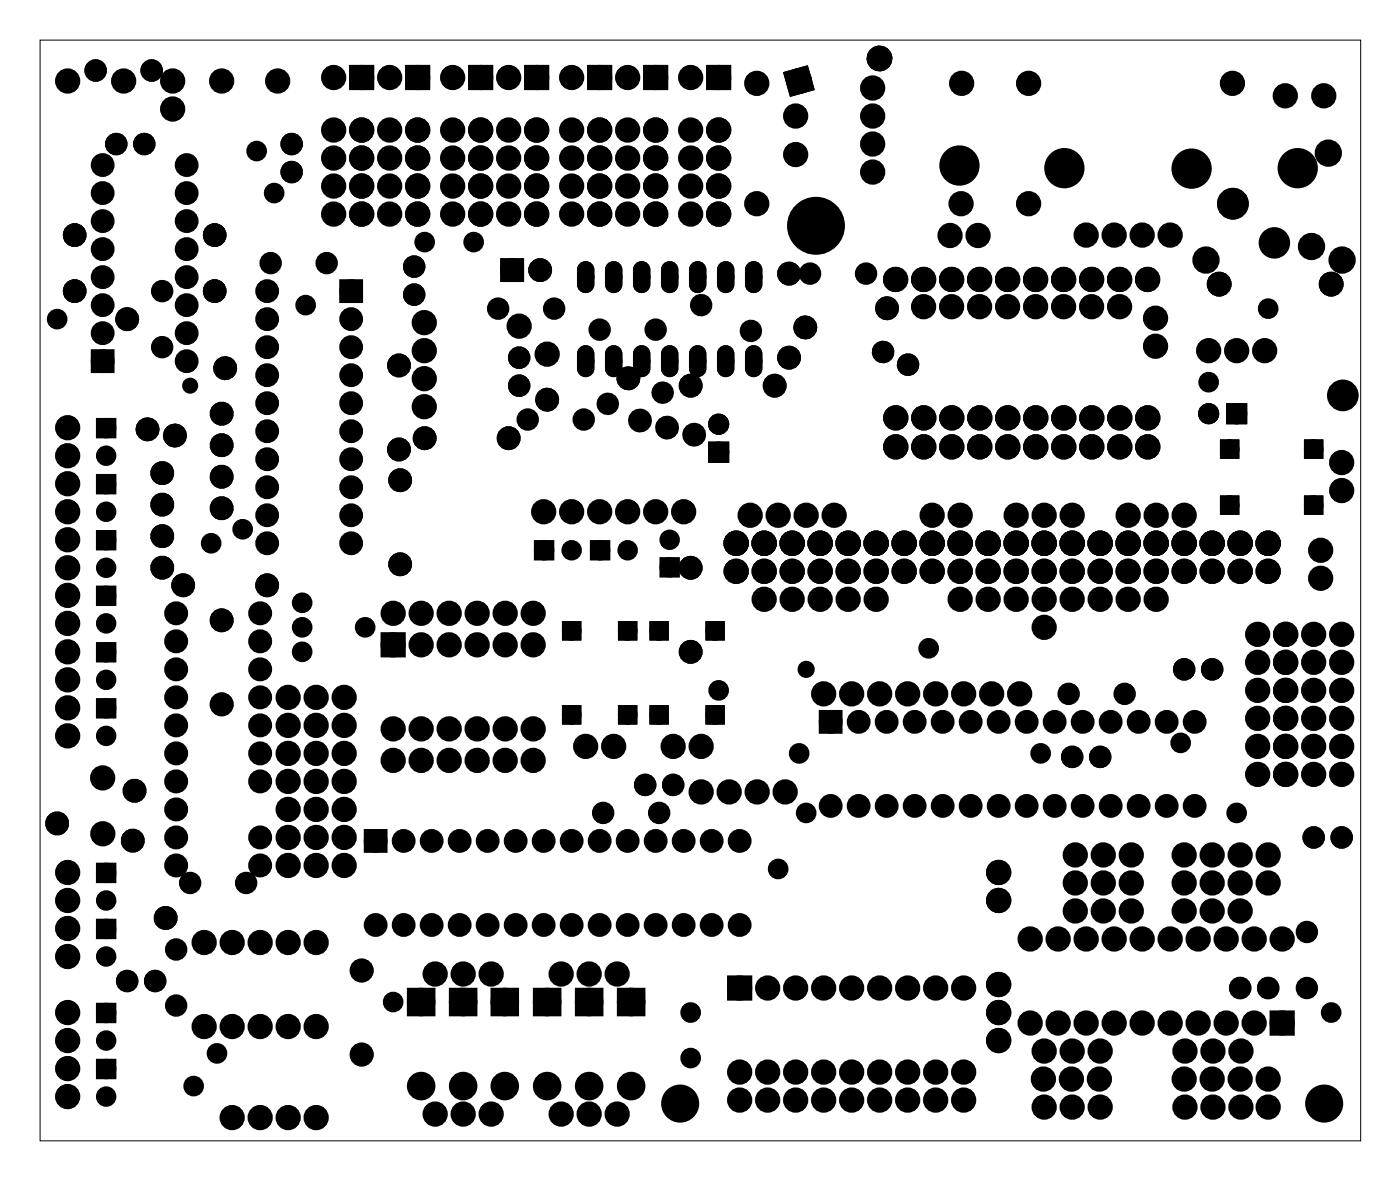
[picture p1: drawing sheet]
<svg xmlns="http://www.w3.org/2000/svg" width="127mm" height="107mm" viewBox="0 0 127 107" stroke-linecap="round" stroke-linejoin="round" font-family="sans-serif">
<path d="M3.6 3.6h119.8v99.8h-119.8z" fill="none" stroke="#000" stroke-width=".09"/>
<g fill="#000">
<circle cx="6.1" cy="7.3" r=".76"/>
<circle cx="8.7" cy="6.4" r=".64"/>
<circle cx="9.3" cy="15" r=".7"/>
<circle cx="9.3" cy="17.5" r=".7"/>
<circle cx="10.5" cy="13.1" r=".64"/>
<circle cx="11.2" cy="7.3" r=".76"/>
<circle cx="13.1" cy="13.1" r=".64"/>
<circle cx="13.8" cy="6.4" r=".64"/>
<circle cx="15.7" cy="7.3" r=".76"/>
<circle cx="15.7" cy="9.9" r=".76"/>
<circle cx="16.9" cy="17.5" r=".7"/>
<circle cx="16.9" cy="15" r=".7"/>
<circle cx="20.1" cy="7.3" r=".76"/>
<circle cx="23.3" cy="13.7" r=".55"/>
<circle cx="24.9" cy="17.5" r=".55"/>
<circle cx="25.2" cy="7.3" r=".76"/>
<circle cx="26.5" cy="15.6" r=".64"/>
<circle cx="26.5" cy="13.1" r=".64"/>
<circle cx="30.3" cy="7" r=".76"/>
<circle cx="30.3" cy="19.4" r=".76"/>
<circle cx="30.3" cy="16.9" r=".76"/>
<circle cx="30.3" cy="11.8" r=".76"/>
<circle cx="30.3" cy="14.3" r=".76"/>
<circle cx="32.8" cy="7" r=".76"/>
<circle cx="32.8" cy="16.9" r=".76"/>
<circle cx="32.8" cy="19.4" r=".76"/>
<circle cx="32.8" cy="11.8" r=".76"/>
<circle cx="32.8" cy="14.3" r=".76"/>
<circle cx="35.3" cy="7" r=".76"/>
<circle cx="35.3" cy="19.4" r=".76"/>
<circle cx="35.3" cy="16.9" r=".76"/>
<circle cx="35.3" cy="11.8" r=".76"/>
<circle cx="35.3" cy="14.3" r=".76"/>
<circle cx="37.9" cy="7" r=".76"/>
<circle cx="37.9" cy="19.4" r=".76"/>
<circle cx="37.9" cy="16.9" r=".76"/>
<circle cx="37.9" cy="11.8" r=".76"/>
<circle cx="37.9" cy="14.3" r=".76"/>
<circle cx="41.1" cy="7" r=".76"/>
<circle cx="41.1" cy="19.4" r=".76"/>
<circle cx="41.1" cy="16.9" r=".76"/>
<circle cx="41.1" cy="11.8" r=".76"/>
<circle cx="41.1" cy="14.3" r=".76"/>
<circle cx="43.6" cy="7" r=".76"/>
<circle cx="43.6" cy="16.9" r=".76"/>
<circle cx="43.6" cy="19.4" r=".76"/>
<circle cx="43.6" cy="11.8" r=".76"/>
<circle cx="43.6" cy="14.3" r=".76"/>
<circle cx="46.1" cy="7" r=".76"/>
<circle cx="46.1" cy="16.9" r=".76"/>
<circle cx="46.1" cy="19.4" r=".76"/>
<circle cx="46.1" cy="11.8" r=".76"/>
<circle cx="46.1" cy="14.3" r=".76"/>
<circle cx="48.7" cy="7" r=".76"/>
<circle cx="48.7" cy="16.9" r=".76"/>
<circle cx="48.7" cy="19.4" r=".76"/>
<circle cx="48.7" cy="11.8" r=".76"/>
<circle cx="48.7" cy="14.3" r=".76"/>
<circle cx="51.9" cy="7" r=".76"/>
<circle cx="51.9" cy="19.4" r=".76"/>
<circle cx="51.9" cy="16.9" r=".76"/>
<circle cx="51.9" cy="11.8" r=".76"/>
<circle cx="51.9" cy="14.3" r=".76"/>
<circle cx="54.4" cy="7" r=".76"/>
<circle cx="54.4" cy="19.4" r=".76"/>
<circle cx="54.4" cy="16.9" r=".76"/>
<circle cx="54.4" cy="11.8" r=".76"/>
<circle cx="54.4" cy="14.3" r=".76"/>
<circle cx="56.9" cy="7" r=".76"/>
<circle cx="56.9" cy="16.9" r=".76"/>
<circle cx="56.9" cy="19.4" r=".76"/>
<circle cx="56.9" cy="11.8" r=".76"/>
<circle cx="56.9" cy="14.3" r=".76"/>
<circle cx="59.5" cy="7" r=".76"/>
<circle cx="59.5" cy="16.9" r=".76"/>
<circle cx="59.5" cy="19.4" r=".76"/>
<circle cx="59.5" cy="11.8" r=".76"/>
<circle cx="59.5" cy="14.3" r=".76"/>
<circle cx="62.7" cy="7" r=".76"/>
<circle cx="62.7" cy="19.4" r=".76"/>
<circle cx="62.7" cy="16.9" r=".76"/>
<circle cx="62.7" cy="11.8" r=".76"/>
<circle cx="62.7" cy="14.3" r=".76"/>
<circle cx="65.2" cy="7" r=".76"/>
<circle cx="65.2" cy="16.9" r=".76"/>
<circle cx="65.2" cy="19.4" r=".76"/>
<circle cx="65.2" cy="11.8" r=".76"/>
<circle cx="65.2" cy="14.3" r=".76"/>
<circle cx="68.7" cy="7.6" r=".76"/>
<circle cx="68.7" cy="18.5" r=".76"/>
<circle cx="72.2" cy="10.5" r=".76"/>
<circle cx="72.2" cy="14" r=".76"/>
<circle cx="72.5" cy="7.3" r=".79"/>
<circle cx="79.2" cy="15.6" r=".76"/>
<circle cx="79.2" cy="10.5" r=".76"/>
<circle cx="79.2" cy="13.1" r=".76"/>
<circle cx="79.2" cy="8" r=".76"/>
<circle cx="79.8" cy="5.3" r=".79"/>
<circle cx="87" cy="15" r="1.3"/>
<circle cx="87.2" cy="18.5" r=".76"/>
<circle cx="87.2" cy="7.6" r=".76"/>
<circle cx="93.3" cy="7.6" r=".76"/>
<circle cx="93.3" cy="18.5" r=".76"/>
<circle cx="96.6" cy="15.2" r="1.3"/>
<circle cx="108.1" cy="15.3" r="1.3"/>
<circle cx="111.8" cy="7.6" r=".76"/>
<circle cx="111.8" cy="18.5" r=".91"/>
<circle cx="116.6" cy="8.7" r=".76"/>
<circle cx="117.7" cy="15.2" r="1.3"/>
<circle cx="120.1" cy="8.7" r=".76"/>
<circle cx="120.5" cy="13.9" r=".81"/>
<circle cx="5.2" cy="28.9" r=".55"/>
<circle cx="6.1" cy="38.8" r=".76"/>
<circle cx="6.8" cy="21.3" r=".67"/>
<circle cx="6.8" cy="26.4" r=".67"/>
<circle cx="9.3" cy="22.6" r=".7"/>
<circle cx="9.3" cy="30.2" r=".7"/>
<circle cx="9.3" cy="27.7" r=".7"/>
<circle cx="9.3" cy="32.7" r=".7"/>
<circle cx="9.3" cy="25.1" r=".7"/>
<circle cx="9.3" cy="20" r=".7"/>
<circle cx="9.6" cy="38.8" r=".6"/>
<circle cx="11.5" cy="28.9" r=".7"/>
<circle cx="13.4" cy="38.9" r=".7"/>
<circle cx="14.7" cy="26.4" r=".64"/>
<circle cx="14.7" cy="31.5" r=".64"/>
<circle cx="15.9" cy="39.5" r=".7"/>
<circle cx="16.9" cy="22.6" r=".7"/>
<circle cx="16.9" cy="30.2" r=".7"/>
<circle cx="16.9" cy="27.7" r=".7"/>
<circle cx="16.9" cy="32.7" r=".7"/>
<circle cx="16.9" cy="25.1" r=".7"/>
<circle cx="16.9" cy="20" r=".7"/>
<circle cx="17.3" cy="35" r=".45"/>
<circle cx="19.5" cy="21.3" r=".67"/>
<circle cx="19.5" cy="26.4" r=".67"/>
<circle cx="20.1" cy="37.5" r=".7"/>
<circle cx="20.4" cy="33.4" r=".7"/>
<circle cx="24.2" cy="36.6" r=".7"/>
<circle cx="24.2" cy="39.1" r=".7"/>
<circle cx="24.2" cy="26.4" r=".7"/>
<circle cx="24.2" cy="28.9" r=".7"/>
<circle cx="24.2" cy="31.5" r=".7"/>
<circle cx="24.2" cy="34" r=".7"/>
<circle cx="24.6" cy="23.9" r=".64"/>
<circle cx="27.7" cy="27.7" r=".55"/>
<circle cx="29.6" cy="23.9" r=".64"/>
<circle cx="31.9" cy="36.6" r=".7"/>
<circle cx="31.9" cy="39.1" r=".7"/>
<circle cx="31.9" cy="26.4" r=".7"/>
<circle cx="31.9" cy="28.9" r=".7"/>
<circle cx="31.9" cy="34" r=".7"/>
<circle cx="31.9" cy="31.5" r=".7"/>
<circle cx="36.2" cy="33.1" r=".7"/>
<circle cx="37.6" cy="24.2" r=".64"/>
<circle cx="37.6" cy="26.7" r=".64"/>
<circle cx="38.5" cy="34.3" r=".76"/>
<circle cx="38.5" cy="31.8" r=".76"/>
<circle cx="38.5" cy="36.9" r=".76"/>
<circle cx="38.5" cy="29.3" r=".76"/>
<circle cx="38.5" cy="39.7" r=".7"/>
<circle cx="38.5" cy="21.9" r=".55"/>
<circle cx="43" cy="21.9" r=".55"/>
<circle cx="45.2" cy="28" r=".64"/>
<circle cx="46.1" cy="39.7" r=".7"/>
<circle cx="46.5" cy="24.5" r=".7"/>
<circle cx="47.1" cy="29.6" r=".76"/>
<circle cx="47.1" cy="35" r=".64"/>
<circle cx="47.1" cy="32.4" r=".64"/>
<circle cx="47.9" cy="38" r=".64"/>
<circle cx="49" cy="24.5" r=".7"/>
<circle cx="49.6" cy="36.2" r=".7"/>
<circle cx="49.6" cy="32.1" r=".76"/>
<circle cx="50.3" cy="28" r=".64"/>
<circle cx="53" cy="38" r=".64"/>
<circle cx="53.1" cy="32.7" r=".53"/>
<circle cx="53.1" cy="25.1" r=".53"/>
<circle cx="54.4" cy="29.9" r=".64"/>
<circle cx="55.1" cy="36.6" r=".64"/>
<circle cx="55.7" cy="32.7" r=".53"/>
<circle cx="55.7" cy="25.1" r=".53"/>
<circle cx="57" cy="34.3" r=".7"/>
<circle cx="58.1" cy="38.1" r=".7"/>
<circle cx="58.2" cy="32.7" r=".53"/>
<circle cx="58.2" cy="25.1" r=".53"/>
<circle cx="59.5" cy="29.9" r=".64"/>
<circle cx="60.1" cy="35.6" r=".64"/>
<circle cx="60.5" cy="38.8" r=".7"/>
<circle cx="60.7" cy="32.7" r=".53"/>
<circle cx="60.7" cy="25.1" r=".53"/>
<circle cx="62.7" cy="35" r=".7"/>
<circle cx="63" cy="39.4" r=".7"/>
<circle cx="63.3" cy="32.7" r=".53"/>
<circle cx="63.3" cy="25.1" r=".53"/>
<circle cx="63.6" cy="27.7" r=".64"/>
<circle cx="65.2" cy="38.5" r=".59"/>
<circle cx="65.8" cy="32.7" r=".53"/>
<circle cx="65.8" cy="25.1" r=".53"/>
<circle cx="68.1" cy="30" r=".64"/>
<circle cx="68.4" cy="32.7" r=".53"/>
<circle cx="68.4" cy="25.1" r=".53"/>
<circle cx="70.3" cy="35" r=".7"/>
<circle cx="71.6" cy="24.8" r=".7"/>
<circle cx="71.6" cy="32.4" r=".7"/>
<circle cx="73" cy="29.7" r=".7"/>
<circle cx="73.5" cy="24.8" r=".64"/>
<circle cx="74" cy="20.5" r="2.5"/>
<circle cx="78.6" cy="24.8" r=".64"/>
<circle cx="80.1" cy="31.9" r=".64"/>
<circle cx="80.5" cy="27.9" r=".7"/>
<circle cx="81.2" cy="25.3" r=".76"/>
<circle cx="81.3" cy="37.9" r=".76"/>
<circle cx="82.4" cy="33.1" r=".64"/>
<circle cx="83.8" cy="25.3" r=".76"/>
<circle cx="83.8" cy="27.8" r=".76"/>
<circle cx="83.8" cy="37.9" r=".76"/>
<circle cx="86.2" cy="21.4" r=".76"/>
<circle cx="86.3" cy="25.3" r=".76"/>
<circle cx="86.3" cy="27.8" r=".76"/>
<circle cx="86.3" cy="37.9" r=".76"/>
<circle cx="88.7" cy="21.4" r=".76"/>
<circle cx="88.9" cy="25.3" r=".76"/>
<circle cx="88.9" cy="27.8" r=".76"/>
<circle cx="88.9" cy="37.9" r=".76"/>
<circle cx="91.4" cy="25.3" r=".76"/>
<circle cx="91.4" cy="27.8" r=".76"/>
<circle cx="91.4" cy="37.9" r=".76"/>
<circle cx="93.9" cy="25.3" r=".76"/>
<circle cx="93.9" cy="27.8" r=".76"/>
<circle cx="94" cy="37.9" r=".76"/>
<circle cx="96.5" cy="25.3" r=".76"/>
<circle cx="96.5" cy="27.8" r=".76"/>
<circle cx="96.5" cy="37.9" r=".76"/>
<circle cx="98.5" cy="21.3" r=".76"/>
<circle cx="99" cy="25.3" r=".76"/>
<circle cx="99" cy="27.8" r=".76"/>
<circle cx="99" cy="37.9" r=".76"/>
<circle cx="101.1" cy="21.3" r=".76"/>
<circle cx="101.6" cy="25.3" r=".76"/>
<circle cx="101.6" cy="27.8" r=".76"/>
<circle cx="101.6" cy="37.9" r=".76"/>
<circle cx="103.6" cy="21.3" r=".76"/>
<circle cx="104.1" cy="25.3" r=".76"/>
<circle cx="104.1" cy="37.9" r=".76"/>
<circle cx="104.8" cy="28.9" r=".76"/>
<circle cx="104.8" cy="31.4" r=".76"/>
<circle cx="106.2" cy="21.3" r=".76"/>
<circle cx="109.4" cy="23.6" r=".81"/>
<circle cx="109.6" cy="37.5" r=".59"/>
<circle cx="109.6" cy="34.6" r=".55"/>
<circle cx="109.6" cy="31.8" r=".76"/>
<circle cx="110.6" cy="25.8" r=".75"/>
<circle cx="112.2" cy="37.5" r=".59"/>
<circle cx="112.2" cy="31.8" r=".76"/>
<circle cx="114.7" cy="31.8" r=".76"/>
<circle cx="115" cy="28" r=".55"/>
<circle cx="115.6" cy="22" r=".95"/>
<circle cx="119" cy="22.3" r=".81"/>
<circle cx="120.8" cy="25.8" r=".75"/>
<circle cx="121.7" cy="23.6" r=".81"/>
<circle cx="121.8" cy="35.8" r=".91"/>
<circle cx="6.1" cy="51.5" r=".76"/>
<circle cx="6.1" cy="48.9" r=".76"/>
<circle cx="6.1" cy="41.3" r=".76"/>
<circle cx="6.1" cy="59.1" r=".76"/>
<circle cx="6.1" cy="46.4" r=".76"/>
<circle cx="6.1" cy="54" r=".76"/>
<circle cx="6.1" cy="56.5" r=".76"/>
<circle cx="6.1" cy="43.9" r=".76"/>
<circle cx="9.6" cy="59.1" r=".6"/>
<circle cx="9.6" cy="46.4" r=".6"/>
<circle cx="9.6" cy="54" r=".6"/>
<circle cx="9.6" cy="56.5" r=".6"/>
<circle cx="9.6" cy="41.3" r=".6"/>
<circle cx="9.6" cy="51.5" r=".6"/>
<circle cx="9.6" cy="43.9" r=".6"/>
<circle cx="9.6" cy="49" r=".6"/>
<circle cx="14.7" cy="45.8" r=".7"/>
<circle cx="14.7" cy="42.9" r=".7"/>
<circle cx="14.7" cy="48.6" r=".7"/>
<circle cx="14.7" cy="51.5" r=".7"/>
<circle cx="16" cy="58.1" r=".7"/>
<circle cx="16" cy="55.6" r=".7"/>
<circle cx="16.6" cy="53.1" r=".7"/>
<circle cx="19.2" cy="49.3" r=".55"/>
<circle cx="20.1" cy="43.2" r=".7"/>
<circle cx="20.1" cy="46.1" r=".7"/>
<circle cx="20.1" cy="40.4" r=".7"/>
<circle cx="20.1" cy="56.2" r=".7"/>
<circle cx="22" cy="48" r=".55"/>
<circle cx="23.6" cy="55.6" r=".7"/>
<circle cx="23.6" cy="58.1" r=".7"/>
<circle cx="24.2" cy="53.1" r=".7"/>
<circle cx="24.2" cy="49.3" r=".7"/>
<circle cx="24.2" cy="46.7" r=".7"/>
<circle cx="24.2" cy="44.2" r=".7"/>
<circle cx="24.2" cy="41.6" r=".7"/>
<circle cx="27.4" cy="56.9" r=".55"/>
<circle cx="27.4" cy="54.7" r=".55"/>
<circle cx="27.4" cy="59.1" r=".55"/>
<circle cx="31.9" cy="49.3" r=".7"/>
<circle cx="31.9" cy="46.7" r=".7"/>
<circle cx="31.9" cy="41.6" r=".7"/>
<circle cx="31.9" cy="44.2" r=".7"/>
<circle cx="33.1" cy="56.9" r=".55"/>
<circle cx="35.7" cy="55.6" r=".76"/>
<circle cx="35.7" cy="58.5" r=".76"/>
<circle cx="36.2" cy="40.8" r=".7"/>
<circle cx="36.3" cy="43.5" r=".7"/>
<circle cx="36.3" cy="51.2" r=".7"/>
<circle cx="38.2" cy="55.6" r=".76"/>
<circle cx="38.2" cy="58.5" r=".76"/>
<circle cx="40.7" cy="55.6" r=".76"/>
<circle cx="40.7" cy="58.5" r=".76"/>
<circle cx="43.3" cy="55.6" r=".76"/>
<circle cx="43.3" cy="58.5" r=".76"/>
<circle cx="45.8" cy="55.6" r=".76"/>
<circle cx="45.8" cy="58.5" r=".76"/>
<circle cx="48.4" cy="55.6" r=".76"/>
<circle cx="48.4" cy="58.5" r=".76"/>
<circle cx="49.3" cy="46.4" r=".76"/>
<circle cx="49.4" cy="49.9" r=".6"/>
<circle cx="51.9" cy="46.4" r=".76"/>
<circle cx="51.9" cy="57.2" r=".63"/>
<circle cx="51.9" cy="49.9" r=".6"/>
<circle cx="54.4" cy="46.4" r=".76"/>
<circle cx="54.4" cy="49.9" r=".6"/>
<circle cx="56.9" cy="46.4" r=".76"/>
<circle cx="56.9" cy="57.2" r=".63"/>
<circle cx="56.9" cy="49.9" r=".6"/>
<circle cx="59.5" cy="46.4" r=".76"/>
<circle cx="59.8" cy="57.2" r=".63"/>
<circle cx="60.7" cy="51.4" r=".6"/>
<circle cx="60.7" cy="48.9" r=".6"/>
<circle cx="62" cy="46.4" r=".76"/>
<circle cx="62.7" cy="59.1" r=".7"/>
<circle cx="62.7" cy="51.5" r=".7"/>
<circle cx="64.9" cy="57.2" r=".63"/>
<circle cx="65.2" cy="41" r=".59"/>
<circle cx="66.8" cy="51.8" r=".76"/>
<circle cx="66.8" cy="49.3" r=".76"/>
<circle cx="68.1" cy="46.7" r=".76"/>
<circle cx="69.3" cy="54.3" r=".76"/>
<circle cx="69.3" cy="51.8" r=".76"/>
<circle cx="69.3" cy="49.3" r=".76"/>
<circle cx="70.6" cy="46.7" r=".76"/>
<circle cx="71.9" cy="54.3" r=".76"/>
<circle cx="71.9" cy="49.3" r=".76"/>
<circle cx="71.9" cy="51.8" r=".76"/>
<circle cx="73.1" cy="46.7" r=".76"/>
<circle cx="74.4" cy="54.3" r=".76"/>
<circle cx="74.4" cy="49.3" r=".76"/>
<circle cx="74.4" cy="51.8" r=".76"/>
<circle cx="75.7" cy="46.7" r=".76"/>
<circle cx="76.9" cy="54.3" r=".76"/>
<circle cx="76.9" cy="49.3" r=".76"/>
<circle cx="76.9" cy="51.8" r=".76"/>
<circle cx="79.5" cy="54.3" r=".76"/>
<circle cx="79.5" cy="49.3" r=".76"/>
<circle cx="79.5" cy="51.8" r=".76"/>
<circle cx="81.3" cy="40.5" r=".76"/>
<circle cx="82" cy="49.3" r=".76"/>
<circle cx="82" cy="51.8" r=".76"/>
<circle cx="83.8" cy="40.5" r=".76"/>
<circle cx="84.2" cy="58.8" r=".55"/>
<circle cx="84.6" cy="46.7" r=".76"/>
<circle cx="84.6" cy="49.3" r=".76"/>
<circle cx="84.6" cy="51.8" r=".76"/>
<circle cx="86.3" cy="40.5" r=".76"/>
<circle cx="87.1" cy="54.3" r=".76"/>
<circle cx="87.1" cy="46.7" r=".76"/>
<circle cx="87.1" cy="49.3" r=".76"/>
<circle cx="87.1" cy="51.8" r=".76"/>
<circle cx="88.9" cy="40.5" r=".76"/>
<circle cx="89.6" cy="54.3" r=".76"/>
<circle cx="89.6" cy="51.8" r=".76"/>
<circle cx="89.6" cy="49.3" r=".76"/>
<circle cx="91.4" cy="40.5" r=".76"/>
<circle cx="92.2" cy="54.3" r=".76"/>
<circle cx="92.2" cy="46.7" r=".76"/>
<circle cx="92.2" cy="49.3" r=".76"/>
<circle cx="92.2" cy="51.8" r=".76"/>
<circle cx="94" cy="40.5" r=".76"/>
<circle cx="94.7" cy="46.7" r=".76"/>
<circle cx="94.7" cy="49.3" r=".76"/>
<circle cx="94.7" cy="51.8" r=".76"/>
<circle cx="94.7" cy="56.9" r=".76"/>
<circle cx="94.7" cy="54.3" r=".76"/>
<circle cx="96.5" cy="40.5" r=".76"/>
<circle cx="97.3" cy="46.7" r=".76"/>
<circle cx="97.3" cy="54.3" r=".76"/>
<circle cx="97.3" cy="49.3" r=".76"/>
<circle cx="97.3" cy="51.8" r=".76"/>
<circle cx="99" cy="40.5" r=".76"/>
<circle cx="99.8" cy="54.3" r=".76"/>
<circle cx="99.8" cy="51.8" r=".76"/>
<circle cx="99.8" cy="49.3" r=".76"/>
<circle cx="101.6" cy="40.5" r=".76"/>
<circle cx="102.3" cy="54.3" r=".76"/>
<circle cx="102.3" cy="46.7" r=".76"/>
<circle cx="102.3" cy="49.3" r=".76"/>
<circle cx="102.3" cy="51.8" r=".76"/>
<circle cx="104.1" cy="40.5" r=".76"/>
<circle cx="104.9" cy="54.3" r=".76"/>
<circle cx="104.9" cy="46.7" r=".76"/>
<circle cx="104.9" cy="49.3" r=".76"/>
<circle cx="104.9" cy="51.8" r=".76"/>
<circle cx="107.4" cy="46.7" r=".76"/>
<circle cx="107.4" cy="51.8" r=".76"/>
<circle cx="107.4" cy="49.3" r=".76"/>
<circle cx="110" cy="49.3" r=".76"/>
<circle cx="110" cy="51.8" r=".76"/>
<circle cx="111.5" cy="45.8" r=".63"/>
<circle cx="111.5" cy="40.7" r=".63"/>
<circle cx="112.5" cy="51.8" r=".76"/>
<circle cx="112.5" cy="49.3" r=".76"/>
<circle cx="114.1" cy="57.5" r=".76"/>
<circle cx="115" cy="49.3" r=".76"/>
<circle cx="115" cy="51.8" r=".76"/>
<circle cx="116.6" cy="57.5" r=".76"/>
<circle cx="119.2" cy="45.8" r=".63"/>
<circle cx="119.2" cy="40.7" r=".63"/>
<circle cx="119.2" cy="57.5" r=".76"/>
<circle cx="119.8" cy="52.4" r=".76"/>
<circle cx="119.8" cy="49.9" r=".76"/>
<circle cx="121.7" cy="57.5" r=".76"/>
<circle cx="121.7" cy="44.5" r=".76"/>
<circle cx="121.7" cy="41.9" r=".76"/>
<circle cx="5.2" cy="74.7" r=".7"/>
<circle cx="6.1" cy="64.2" r=".76"/>
<circle cx="6.1" cy="66.7" r=".76"/>
<circle cx="6.1" cy="61.6" r=".76"/>
<circle cx="6.1" cy="79.1" r=".76"/>
<circle cx="9.3" cy="70.5" r=".76"/>
<circle cx="9.3" cy="75.6" r=".76"/>
<circle cx="9.6" cy="61.6" r=".6"/>
<circle cx="9.6" cy="79.1" r=".6"/>
<circle cx="9.6" cy="66.7" r=".6"/>
<circle cx="9.6" cy="64.2" r=".6"/>
<circle cx="12" cy="76.2" r=".7"/>
<circle cx="12.2" cy="71.7" r=".7"/>
<circle cx="16" cy="60.7" r=".7"/>
<circle cx="16" cy="65.8" r=".7"/>
<circle cx="16" cy="63.2" r=".7"/>
<circle cx="16" cy="75.9" r=".7"/>
<circle cx="16" cy="78.5" r=".7"/>
<circle cx="16" cy="68.3" r=".7"/>
<circle cx="16" cy="70.8" r=".7"/>
<circle cx="16" cy="73.4" r=".7"/>
<circle cx="20.1" cy="63.9" r=".7"/>
<circle cx="23.6" cy="65.8" r=".7"/>
<circle cx="23.6" cy="78.5" r=".7"/>
<circle cx="23.6" cy="75.9" r=".7"/>
<circle cx="23.6" cy="63.2" r=".7"/>
<circle cx="23.6" cy="60.7" r=".7"/>
<circle cx="23.6" cy="68.3" r=".7"/>
<circle cx="23.6" cy="70.8" r=".7"/>
<circle cx="26.1" cy="63.2" r=".76"/>
<circle cx="26.1" cy="65.8" r=".76"/>
<circle cx="26.1" cy="68.3" r=".76"/>
<circle cx="26.1" cy="78.5" r=".76"/>
<circle cx="26.1" cy="73.4" r=".76"/>
<circle cx="26.1" cy="70.8" r=".76"/>
<circle cx="26.1" cy="75.9" r=".76"/>
<circle cx="28.7" cy="65.8" r=".76"/>
<circle cx="28.7" cy="68.3" r=".76"/>
<circle cx="28.7" cy="63.2" r=".76"/>
<circle cx="28.7" cy="75.9" r=".76"/>
<circle cx="28.7" cy="78.5" r=".76"/>
<circle cx="28.7" cy="73.4" r=".76"/>
<circle cx="28.7" cy="70.8" r=".76"/>
<circle cx="31.2" cy="68.3" r=".76"/>
<circle cx="31.2" cy="65.8" r=".76"/>
<circle cx="31.2" cy="63.2" r=".76"/>
<circle cx="31.2" cy="73.4" r=".76"/>
<circle cx="31.2" cy="78.5" r=".76"/>
<circle cx="31.2" cy="75.9" r=".76"/>
<circle cx="31.2" cy="70.8" r=".76"/>
<circle cx="34.1" cy="76.2" r=".7"/>
<circle cx="35.7" cy="68.9" r=".76"/>
<circle cx="35.7" cy="66.1" r=".76"/>
<circle cx="36.6" cy="76.2" r=".7"/>
<circle cx="38.2" cy="68.9" r=".76"/>
<circle cx="38.2" cy="66.1" r=".76"/>
<circle cx="39.2" cy="76.2" r=".7"/>
<circle cx="40.7" cy="68.9" r=".76"/>
<circle cx="40.7" cy="66.1" r=".76"/>
<circle cx="41.7" cy="76.2" r=".7"/>
<circle cx="43.3" cy="68.9" r=".76"/>
<circle cx="43.3" cy="66.1" r=".76"/>
<circle cx="44.2" cy="76.2" r=".7"/>
<circle cx="45.8" cy="68.9" r=".76"/>
<circle cx="45.8" cy="66.1" r=".76"/>
<circle cx="46.8" cy="76.2" r=".7"/>
<circle cx="48.4" cy="68.9" r=".76"/>
<circle cx="48.4" cy="66.1" r=".76"/>
<circle cx="49.3" cy="76.2" r=".7"/>
<circle cx="51.9" cy="64.8" r=".63"/>
<circle cx="51.9" cy="76.2" r=".7"/>
<circle cx="53.1" cy="67.7" r=".76"/>
<circle cx="54.4" cy="76.2" r=".7"/>
<circle cx="54.7" cy="73.7" r=".64"/>
<circle cx="55.7" cy="67.7" r=".76"/>
<circle cx="56.9" cy="64.8" r=".63"/>
<circle cx="56.9" cy="76.2" r=".7"/>
<circle cx="58.5" cy="71.2" r=".64"/>
<circle cx="59.5" cy="76.2" r=".7"/>
<circle cx="59.8" cy="64.8" r=".63"/>
<circle cx="59.8" cy="73.7" r=".64"/>
<circle cx="61.1" cy="71.2" r=".64"/>
<circle cx="61.1" cy="67.7" r=".76"/>
<circle cx="62" cy="76.2" r=".7"/>
<circle cx="63.6" cy="71.8" r=".76"/>
<circle cx="63.6" cy="67.7" r=".76"/>
<circle cx="64.6" cy="76.2" r=".7"/>
<circle cx="64.9" cy="64.8" r=".63"/>
<circle cx="65.2" cy="62.6" r=".55"/>
<circle cx="66.1" cy="71.8" r=".76"/>
<circle cx="67.1" cy="76.2" r=".7"/>
<circle cx="68.7" cy="71.8" r=".76"/>
<circle cx="70.6" cy="78.8" r=".55"/>
<circle cx="71.2" cy="71.8" r=".76"/>
<circle cx="72.5" cy="68.3" r=".55"/>
<circle cx="73.1" cy="73.7" r=".55"/>
<circle cx="73.1" cy="60.7" r=".45"/>
<circle cx="74.7" cy="62.9" r=".76"/>
<circle cx="75.4" cy="65.4" r=".7"/>
<circle cx="75.4" cy="73.1" r=".7"/>
<circle cx="77.3" cy="62.9" r=".76"/>
<circle cx="77.9" cy="65.4" r=".7"/>
<circle cx="77.9" cy="73.1" r=".7"/>
<circle cx="79.8" cy="62.9" r=".76"/>
<circle cx="80.4" cy="65.4" r=".7"/>
<circle cx="80.4" cy="73.1" r=".7"/>
<circle cx="82.3" cy="62.9" r=".76"/>
<circle cx="83" cy="65.4" r=".7"/>
<circle cx="83" cy="73.1" r=".7"/>
<circle cx="84.9" cy="62.9" r=".76"/>
<circle cx="85.5" cy="65.4" r=".7"/>
<circle cx="85.5" cy="73.1" r=".7"/>
<circle cx="87.4" cy="62.9" r=".76"/>
<circle cx="88.1" cy="65.4" r=".7"/>
<circle cx="88.1" cy="73.1" r=".7"/>
<circle cx="90" cy="62.9" r=".76"/>
<circle cx="90.6" cy="79.1" r=".76"/>
<circle cx="90.6" cy="65.4" r=".7"/>
<circle cx="90.6" cy="73.1" r=".7"/>
<circle cx="92.5" cy="62.9" r=".76"/>
<circle cx="93.1" cy="65.4" r=".7"/>
<circle cx="93.1" cy="73.1" r=".7"/>
<circle cx="94.4" cy="68.3" r=".55"/>
<circle cx="95.7" cy="65.4" r=".7"/>
<circle cx="95.7" cy="73.1" r=".7"/>
<circle cx="96.9" cy="62.9" r=".64"/>
<circle cx="97.3" cy="68.6" r=".64"/>
<circle cx="97.5" cy="77.5" r=".76"/>
<circle cx="98.2" cy="65.4" r=".7"/>
<circle cx="98.2" cy="73.1" r=".7"/>
<circle cx="99.8" cy="68.6" r=".64"/>
<circle cx="100.1" cy="77.5" r=".76"/>
<circle cx="100.8" cy="65.4" r=".7"/>
<circle cx="100.8" cy="73.1" r=".7"/>
<circle cx="102" cy="62.9" r=".64"/>
<circle cx="102.6" cy="77.5" r=".76"/>
<circle cx="103.3" cy="65.4" r=".7"/>
<circle cx="103.3" cy="73.1" r=".7"/>
<circle cx="105.8" cy="65.4" r=".7"/>
<circle cx="105.8" cy="73.1" r=".7"/>
<circle cx="107.1" cy="67.4" r=".55"/>
<circle cx="107.4" cy="60.7" r=".64"/>
<circle cx="107.4" cy="77.5" r=".76"/>
<circle cx="108.4" cy="65.4" r=".7"/>
<circle cx="108.4" cy="73.1" r=".7"/>
<circle cx="110" cy="60.7" r=".64"/>
<circle cx="110" cy="77.5" r=".76"/>
<circle cx="112.2" cy="73.7" r=".55"/>
<circle cx="112.5" cy="77.5" r=".76"/>
<circle cx="114.1" cy="62.6" r=".76"/>
<circle cx="114.1" cy="60" r=".76"/>
<circle cx="114.1" cy="67.7" r=".76"/>
<circle cx="114.1" cy="65.1" r=".76"/>
<circle cx="114.1" cy="70.2" r=".76"/>
<circle cx="115" cy="77.5" r=".76"/>
<circle cx="116.6" cy="62.6" r=".76"/>
<circle cx="116.6" cy="67.7" r=".76"/>
<circle cx="116.6" cy="60" r=".76"/>
<circle cx="116.6" cy="65.1" r=".76"/>
<circle cx="116.6" cy="70.2" r=".76"/>
<circle cx="119.2" cy="75.9" r=".64"/>
<circle cx="119.2" cy="65.1" r=".76"/>
<circle cx="119.2" cy="67.7" r=".76"/>
<circle cx="119.2" cy="60" r=".76"/>
<circle cx="119.2" cy="62.6" r=".76"/>
<circle cx="119.2" cy="70.2" r=".76"/>
<circle cx="121.7" cy="75.9" r=".64"/>
<circle cx="121.7" cy="65.1" r=".76"/>
<circle cx="121.7" cy="62.6" r=".76"/>
<circle cx="121.7" cy="60" r=".76"/>
<circle cx="121.7" cy="67.7" r=".76"/>
<circle cx="121.7" cy="70.2" r=".76"/>
<circle cx="6.1" cy="86.7" r=".76"/>
<circle cx="6.1" cy="84.2" r=".76"/>
<circle cx="6.1" cy="94.3" r=".76"/>
<circle cx="6.1" cy="96.9" r=".76"/>
<circle cx="6.1" cy="91.8" r=".76"/>
<circle cx="6.1" cy="99.4" r=".76"/>
<circle cx="6.1" cy="81.6" r=".76"/>
<circle cx="9.6" cy="91.8" r=".6"/>
<circle cx="9.6" cy="96.9" r=".6"/>
<circle cx="9.6" cy="84.2" r=".6"/>
<circle cx="9.6" cy="94.3" r=".6"/>
<circle cx="9.6" cy="99.4" r=".6"/>
<circle cx="9.6" cy="86.7" r=".6"/>
<circle cx="9.6" cy="81.6" r=".6"/>
<circle cx="11.5" cy="88.9" r=".64"/>
<circle cx="14.1" cy="88.9" r=".64"/>
<circle cx="15" cy="83.2" r=".7"/>
<circle cx="16" cy="91.2" r=".64"/>
<circle cx="16" cy="86.1" r=".64"/>
<circle cx="17.3" cy="80.1" r=".64"/>
<circle cx="17.6" cy="98.5" r=".55"/>
<circle cx="18.5" cy="85.4" r=".76"/>
<circle cx="18.5" cy="93.1" r=".76"/>
<circle cx="19.7" cy="95.5" r=".55"/>
<circle cx="21.1" cy="85.4" r=".76"/>
<circle cx="21.1" cy="93.1" r=".76"/>
<circle cx="22.3" cy="80.1" r=".64"/>
<circle cx="23.6" cy="85.4" r=".76"/>
<circle cx="23.6" cy="93.1" r=".76"/>
<circle cx="26.1" cy="85.4" r=".76"/>
<circle cx="26.1" cy="93.1" r=".76"/>
<circle cx="28.7" cy="85.4" r=".76"/>
<circle cx="28.7" cy="93.1" r=".76"/>
<circle cx="32.8" cy="95.6" r=".7"/>
<circle cx="32.8" cy="88" r=".7"/>
<circle cx="34.1" cy="83.9" r=".7"/>
<circle cx="35.7" cy="90.8" r=".55"/>
<circle cx="36.6" cy="83.9" r=".7"/>
<circle cx="38.2" cy="98.5" r=".91"/>
<circle cx="38.2" cy="90.8" r=".91"/>
<circle cx="39.2" cy="83.9" r=".7"/>
<circle cx="39.5" cy="88.3" r=".76"/>
<circle cx="41.7" cy="83.9" r=".7"/>
<circle cx="42" cy="88.3" r=".76"/>
<circle cx="42" cy="98.5" r=".91"/>
<circle cx="42" cy="90.8" r=".91"/>
<circle cx="44.2" cy="83.9" r=".7"/>
<circle cx="44.6" cy="88.3" r=".76"/>
<circle cx="45.8" cy="98.5" r=".91"/>
<circle cx="45.8" cy="90.8" r=".91"/>
<circle cx="46.8" cy="83.9" r=".7"/>
<circle cx="49.3" cy="83.9" r=".7"/>
<circle cx="49.6" cy="98.5" r=".91"/>
<circle cx="49.6" cy="90.8" r=".91"/>
<circle cx="50.9" cy="88.3" r=".76"/>
<circle cx="51.9" cy="83.9" r=".7"/>
<circle cx="53.4" cy="88.3" r=".76"/>
<circle cx="53.4" cy="98.5" r=".91"/>
<circle cx="53.4" cy="90.8" r=".91"/>
<circle cx="54.4" cy="83.9" r=".7"/>
<circle cx="56" cy="88.3" r=".76"/>
<circle cx="56.9" cy="83.9" r=".7"/>
<circle cx="57.3" cy="98.5" r=".91"/>
<circle cx="57.3" cy="90.8" r=".91"/>
<circle cx="59.5" cy="83.9" r=".7"/>
<circle cx="62" cy="83.9" r=".7"/>
<circle cx="62.7" cy="95.9" r=".55"/>
<circle cx="62.7" cy="91.8" r=".55"/>
<circle cx="64.6" cy="83.9" r=".7"/>
<circle cx="67.1" cy="83.9" r=".7"/>
<circle cx="67.1" cy="89.6" r=".76"/>
<circle cx="67.1" cy="97.2" r=".76"/>
<circle cx="67.1" cy="99.7" r=".76"/>
<circle cx="69.6" cy="89.6" r=".76"/>
<circle cx="69.6" cy="97.2" r=".76"/>
<circle cx="69.6" cy="99.7" r=".76"/>
<circle cx="72.2" cy="89.6" r=".76"/>
<circle cx="72.2" cy="97.2" r=".76"/>
<circle cx="72.2" cy="99.7" r=".76"/>
<circle cx="74.7" cy="89.6" r=".76"/>
<circle cx="74.7" cy="97.2" r=".76"/>
<circle cx="74.7" cy="99.7" r=".76"/>
<circle cx="77.3" cy="89.6" r=".76"/>
<circle cx="77.3" cy="99.7" r=".76"/>
<circle cx="77.3" cy="97.2" r=".76"/>
<circle cx="79.8" cy="89.6" r=".76"/>
<circle cx="79.8" cy="99.7" r=".76"/>
<circle cx="79.8" cy="97.2" r=".76"/>
<circle cx="82.3" cy="89.6" r=".76"/>
<circle cx="82.3" cy="97.2" r=".76"/>
<circle cx="82.3" cy="99.7" r=".76"/>
<circle cx="84.9" cy="89.6" r=".76"/>
<circle cx="84.9" cy="97.2" r=".76"/>
<circle cx="84.9" cy="99.7" r=".76"/>
<circle cx="87.4" cy="89.6" r=".76"/>
<circle cx="87.4" cy="97.2" r=".76"/>
<circle cx="87.4" cy="99.7" r=".76"/>
<circle cx="90.6" cy="81.6" r=".76"/>
<circle cx="90.6" cy="94.3" r=".76"/>
<circle cx="90.6" cy="91.8" r=".76"/>
<circle cx="90.6" cy="89.3" r=".76"/>
<circle cx="93.5" cy="92.8" r=".76"/>
<circle cx="93.5" cy="85.1" r=".76"/>
<circle cx="94.7" cy="97.8" r=".76"/>
<circle cx="94.7" cy="95.3" r=".76"/>
<circle cx="96" cy="92.8" r=".76"/>
<circle cx="96" cy="85.1" r=".76"/>
<circle cx="97.2" cy="97.8" r=".76"/>
<circle cx="97.3" cy="95.3" r=".76"/>
<circle cx="97.5" cy="82.6" r=".76"/>
<circle cx="97.5" cy="80.1" r=".76"/>
<circle cx="98.5" cy="92.8" r=".76"/>
<circle cx="98.5" cy="85.1" r=".76"/>
<circle cx="99.7" cy="97.8" r=".76"/>
<circle cx="99.8" cy="95.3" r=".76"/>
<circle cx="100.1" cy="82.6" r=".76"/>
<circle cx="100.1" cy="80.1" r=".76"/>
<circle cx="101.1" cy="92.8" r=".76"/>
<circle cx="101.1" cy="85.1" r=".76"/>
<circle cx="102.6" cy="82.6" r=".76"/>
<circle cx="102.6" cy="80.1" r=".76"/>
<circle cx="103.6" cy="92.8" r=".76"/>
<circle cx="103.6" cy="85.1" r=".76"/>
<circle cx="106.2" cy="92.8" r=".76"/>
<circle cx="106.2" cy="85.1" r=".76"/>
<circle cx="107.4" cy="97.8" r=".76"/>
<circle cx="107.4" cy="80.1" r=".76"/>
<circle cx="107.4" cy="82.6" r=".76"/>
<circle cx="107.5" cy="95.3" r=".76"/>
<circle cx="108.7" cy="92.8" r=".76"/>
<circle cx="108.7" cy="85.1" r=".76"/>
<circle cx="110" cy="97.8" r=".76"/>
<circle cx="110" cy="80.1" r=".76"/>
<circle cx="110" cy="82.6" r=".76"/>
<circle cx="110" cy="95.3" r=".76"/>
<circle cx="111.2" cy="92.8" r=".76"/>
<circle cx="111.2" cy="85.1" r=".76"/>
<circle cx="112.5" cy="97.8" r=".76"/>
<circle cx="112.5" cy="80.1" r=".76"/>
<circle cx="112.5" cy="89.6" r=".64"/>
<circle cx="112.5" cy="82.6" r=".76"/>
<circle cx="112.6" cy="95.3" r=".76"/>
<circle cx="113.8" cy="92.8" r=".76"/>
<circle cx="113.8" cy="85.1" r=".76"/>
<circle cx="115" cy="97.8" r=".76"/>
<circle cx="115" cy="80.1" r=".76"/>
<circle cx="115" cy="89.6" r=".64"/>
<circle cx="116.3" cy="92.8" r=".76"/>
<circle cx="116.3" cy="85.1" r=".76"/>
<circle cx="118.6" cy="89.6" r=".64"/>
<circle cx="118.6" cy="84.5" r=".64"/>
<circle cx="120.8" cy="91.8" r=".55"/>
<circle cx="21.1" cy="101.3" r=".76"/>
<circle cx="23.6" cy="101.3" r=".76"/>
<circle cx="26.1" cy="101.3" r=".76"/>
<circle cx="28.7" cy="101.3" r=".76"/>
<circle cx="39.5" cy="101" r=".76"/>
<circle cx="42" cy="101" r=".76"/>
<circle cx="44.6" cy="101" r=".76"/>
<circle cx="50.9" cy="101" r=".76"/>
<circle cx="53.4" cy="101" r=".76"/>
<circle cx="56" cy="101" r=".76"/>
<circle cx="61.7" cy="100.1" r="1.6"/>
<circle cx="94.7" cy="100.4" r=".76"/>
<circle cx="97.3" cy="100.4" r=".76"/>
<circle cx="99.8" cy="100.4" r=".76"/>
<circle cx="107.5" cy="100.4" r=".76"/>
<circle cx="110" cy="100.4" r=".76"/>
<circle cx="112.6" cy="100.4" r=".76"/>
<circle cx="115" cy="100.4" r=".76"/>
<circle cx="120.1" cy="100.1" r="1.6"/>
</g>
<g fill="none" stroke="#000" stroke-width=".79" stroke-linecap="butt">
<circle cx="6.8" cy="26.4" r=".67"/>
<circle cx="6.8" cy="21.3" r=".67"/>
<circle cx="19.5" cy="26.4" r=".67"/>
<circle cx="19.5" cy="21.3" r=".67"/>
</g>
<g fill="#000">
<path d="M32 6.3h1.6v1.5h-1.6zM37.1 6.3h1.6v1.5h-1.6zM42.8 6.3h1.6v1.5h-1.6zM47.9 6.3h1.5v1.5h-1.5zM53.6 6.3h1.6v1.5h-1.6zM58.7 6.3h1.5v1.5h-1.5zM64.4 6.3h1.6v1.5h-1.6zM71.5 6.8l1.5-.4 .4 1.5-1.5 .4zM8.6 32h1.4v1.4h-1.4zM9 38.2h1.2v1.2h-1.2zM31.2 25.7h1.4v1.4h-1.4zM45.8 23.8h1.4v1.4h-1.4z"/>
<path d="M9 58.5h1.2v1.2h-1.2zM9 53.4h1.2v1.2h-1.2zM9 48.4h1.2v1.2h-1.2zM9 43.3h1.2v1.2h-1.2zM34.9 57.7h1.5v1.5h-1.5zM48.8 49.3h1.2v1.2h-1.2zM53.8 49.3h1.2v1.2h-1.2zM60.1 50.8h1.2v1.2h-1.2zM9 78.5h1.2v1.2h-1.2zM9 63.6h1.2v1.2h-1.2zM33.4 75.5h1.4v1.4h-1.4zM74.7 64.7h1.4v1.4h-1.4z"/>
<path d="M9 91.2h1.2v1.2h-1.2zM9 96.3h1.2v1.2h-1.2zM9 83.6h1.2v1.2h-1.2zM37.3 89.9h1.8v1.9h-1.8zM41.1 89.9h1.8v1.9h-1.8zM44.9 89.9h1.8v1.9h-1.8zM48.7 89.9h1.8v1.9h-1.8zM52.5 89.9h1.9v1.9h-1.9zM56.3 89.9h1.9v1.9h-1.9zM66.3 88.8h1.6v1.5h-1.6zM115.5 92h1.6v1.5h-1.6z"/>
<path d="M52.7 24l-.2 .5v1.3a.66 .66 0 0 0 .6 .6 .66 .66 0 0 0 .7-.6v-1.3a.66 .66 0 0 0-.4-.6 .66 .66 0 0 0-.7 .1zM52.7 25.1a.41 .41 0 0 1 .8 0 .41 .41 0 0 1-.8 0z"/>
<path d="M52.7 31.6l-.2 .5v1.3a.66 .66 0 0 0 .6 .7 .66 .66 0 0 0 .7-.7v-1.3a.66 .66 0 0 0-.4-.6 .66 .66 0 0 0-.7 .1zM52.7 32.7a.41 .41 0 0 1 .8 0 .41 .41 0 0 1-.8 0z"/>
<path d="M52.7 24l-.2 .5v1.3a.66 .66 0 0 0 .6 .6 .66 .66 0 0 0 .7-.6v-1.3a.66 .66 0 0 0-.4-.6 .66 .66 0 0 0-.7 .1zM52.7 25.1a.41 .41 0 0 1 .8 0 .41 .41 0 0 1-.8 0z"/>
<path d="M52.7 31.6l-.2 .5v1.3a.66 .66 0 0 0 .6 .7 .66 .66 0 0 0 .7-.7v-1.3a.66 .66 0 0 0-.4-.6 .66 .66 0 0 0-.7 .1zM52.7 32.7a.41 .41 0 0 1 .8 0 .41 .41 0 0 1-.8 0z"/>
<path d="M55.2 24l-.2 .5v1.3a.66 .66 0 0 0 .7 .6 .66 .66 0 0 0 .6-.6v-1.3a.66 .66 0 0 0-.4-.6 .66 .66 0 0 0-.7 .1zM55.3 25.1a.41 .41 0 0 1 .8 0 .41 .41 0 0 1-.8 0z"/>
<path d="M55.2 31.6l-.2 .5v1.3a.66 .66 0 0 0 .7 .7 .66 .66 0 0 0 .6-.7v-1.3a.66 .66 0 0 0-.4-.6 .66 .66 0 0 0-.7 .1zM55.3 32.7a.41 .41 0 0 1 .8 0 .41 .41 0 0 1-.8 0z"/>
<path d="M55.2 24l-.2 .5v1.3a.66 .66 0 0 0 .7 .6 .66 .66 0 0 0 .6-.6v-1.3a.66 .66 0 0 0-.4-.6 .66 .66 0 0 0-.7 .1zM55.3 25.1a.41 .41 0 0 1 .8 0 .41 .41 0 0 1-.8 0z"/>
<path d="M55.2 31.6l-.2 .5v1.3a.66 .66 0 0 0 .7 .7 .66 .66 0 0 0 .6-.7v-1.3a.66 .66 0 0 0-.4-.6 .66 .66 0 0 0-.7 .1zM55.3 32.7a.41 .41 0 0 1 .8 0 .41 .41 0 0 1-.8 0z"/>
<path d="M57.7 24l-.2 .5v1.3a.66 .66 0 0 0 .7 .6 .66 .66 0 0 0 .7-.6v-1.3a.66 .66 0 0 0-.4-.6 .66 .66 0 0 0-.8 .1zM57.8 25.1a.41 .41 0 0 1 .8 0 .41 .41 0 0 1-.8 0z"/>
<path d="M57.7 31.6l-.2 .5v1.3a.66 .66 0 0 0 .7 .7 .66 .66 0 0 0 .7-.7v-1.3a.66 .66 0 0 0-.4-.6 .66 .66 0 0 0-.8 .1zM57.8 32.7a.41 .41 0 0 1 .8 0 .41 .41 0 0 1-.8 0z"/>
<path d="M57.7 24l-.2 .5v1.3a.66 .66 0 0 0 .7 .6 .66 .66 0 0 0 .7-.6v-1.3a.66 .66 0 0 0-.4-.6 .66 .66 0 0 0-.8 .1zM57.8 25.1a.41 .41 0 0 1 .8 0 .41 .41 0 0 1-.8 0z"/>
<path d="M57.7 31.6l-.2 .5v1.3a.66 .66 0 0 0 .7 .7 .66 .66 0 0 0 .7-.7v-1.3a.66 .66 0 0 0-.4-.6 .66 .66 0 0 0-.8 .1zM57.8 32.7a.41 .41 0 0 1 .8 0 .41 .41 0 0 1-.8 0z"/>
<path d="M60.3 24l-.2 .5v1.3a.66 .66 0 0 0 .6 .6 .66 .66 0 0 0 .7-.6v-1.3a.66 .66 0 0 0-.4-.6 .66 .66 0 0 0-.7 .1zM60.3 25.1a.45 .45 0 0 1 .9 0 .45 .45 0 0 1-.9 0z"/>
<path d="M60.3 31.6l-.2 .5v1.3a.66 .66 0 0 0 .6 .7 .66 .66 0 0 0 .7-.7v-1.3a.66 .66 0 0 0-.4-.6 .66 .66 0 0 0-.7 .1zM60.3 32.7a.45 .45 0 0 1 .9 0 .45 .45 0 0 1-.9 0z"/>
<path d="M60.3 24l-.2 .5v1.3a.66 .66 0 0 0 .6 .6 .66 .66 0 0 0 .7-.6v-1.3a.66 .66 0 0 0-.4-.6 .66 .66 0 0 0-.7 .1zM60.3 25.1a.45 .45 0 0 1 .9 0 .45 .45 0 0 1-.9 0z"/>
<path d="M60.3 31.6l-.2 .5v1.3a.66 .66 0 0 0 .6 .7 .66 .66 0 0 0 .7-.7v-1.3a.66 .66 0 0 0-.4-.6 .66 .66 0 0 0-.7 .1zM60.3 32.7a.45 .45 0 0 1 .9 0 .45 .45 0 0 1-.9 0z"/>
<path d="M62.8 24l-.2 .5v1.3a.66 .66 0 0 0 .7 .6 .66 .66 0 0 0 .6-.6v-1.3a.66 .66 0 0 0-.4-.6 .66 .66 0 0 0-.7 .1zM62.9 25.1a.41 .41 0 0 1 .8 0 .41 .41 0 0 1-.8 0z"/>
<path d="M62.8 31.6l-.2 .5v1.3a.66 .66 0 0 0 .7 .7 .66 .66 0 0 0 .6-.7v-1.3a.66 .66 0 0 0-.4-.6 .66 .66 0 0 0-.7 .1zM62.9 32.7a.41 .41 0 0 1 .8 0 .41 .41 0 0 1-.8 0z"/>
<path d="M62.8 24l-.2 .5v1.3a.66 .66 0 0 0 .7 .6 .66 .66 0 0 0 .6-.6v-1.3a.66 .66 0 0 0-.4-.6 .66 .66 0 0 0-.7 .1zM62.9 25.1a.41 .41 0 0 1 .8 0 .41 .41 0 0 1-.8 0z"/>
<path d="M62.8 31.6l-.2 .5v1.3a.66 .66 0 0 0 .7 .7 .66 .66 0 0 0 .6-.7v-1.3a.66 .66 0 0 0-.4-.6 .66 .66 0 0 0-.7 .1zM62.9 32.7a.41 .41 0 0 1 .8 0 .41 .41 0 0 1-.8 0z"/>
<path d="M65.4 24l-.2 .5v1.3a.66 .66 0 0 0 .6 .6 .66 .66 0 0 0 .7-.6v-1.3a.66 .66 0 0 0-.4-.6 .66 .66 0 0 0-.7 .1zM65.4 25.1a.41 .41 0 0 1 .8 0 .41 .41 0 0 1-.8 0z"/>
<path d="M65.4 31.6l-.2 .5v1.3a.66 .66 0 0 0 .6 .7 .66 .66 0 0 0 .7-.7v-1.3a.66 .66 0 0 0-.4-.6 .66 .66 0 0 0-.7 .1zM65.4 32.7a.41 .41 0 0 1 .8 0 .41 .41 0 0 1-.8 0z"/>
<path d="M65.4 24l-.2 .5v1.3a.66 .66 0 0 0 .6 .6 .66 .66 0 0 0 .7-.6v-1.3a.66 .66 0 0 0-.4-.6 .66 .66 0 0 0-.7 .1zM65.4 25.1a.41 .41 0 0 1 .8 0 .41 .41 0 0 1-.8 0z"/>
<path d="M65.4 31.6l-.2 .5v1.3a.66 .66 0 0 0 .6 .7 .66 .66 0 0 0 .7-.7v-1.3a.66 .66 0 0 0-.4-.6 .66 .66 0 0 0-.7 .1zM65.4 32.7a.41 .41 0 0 1 .8 0 .41 .41 0 0 1-.8 0z"/>
<path d="M67.9 24l-.2 .5v1.3a.66 .66 0 0 0 .7 .6 .66 .66 0 0 0 .6-.6v-1.3a.66 .66 0 0 0-.4-.6 .66 .66 0 0 0-.7 .1zM68 25.1a.41 .41 0 0 1 .8 0 .41 .41 0 0 1-.8 0z"/>
<path d="M67.9 31.6l-.2 .5v1.3a.66 .66 0 0 0 .7 .7 .66 .66 0 0 0 .6-.7v-1.3a.66 .66 0 0 0-.4-.6 .66 .66 0 0 0-.7 .1zM68 32.7a.41 .41 0 0 1 .8 0 .41 .41 0 0 1-.8 0z"/>
<path d="M67.9 24l-.2 .5v1.3a.66 .66 0 0 0 .7 .6 .66 .66 0 0 0 .6-.6v-1.3a.66 .66 0 0 0-.4-.6 .66 .66 0 0 0-.7 .1zM68 25.1a.41 .41 0 0 1 .8 0 .41 .41 0 0 1-.8 0z"/>
<path d="M67.9 31.6l-.2 .5v1.3a.66 .66 0 0 0 .7 .7 .66 .66 0 0 0 .6-.7v-1.3a.66 .66 0 0 0-.4-.6 .66 .66 0 0 0-.7 .1zM68 32.7a.41 .41 0 0 1 .8 0 .41 .41 0 0 1-.8 0z"/>
<path d="M111.4 36.7h1.6v1.6h-1.6zM111.8 37.5a.35 .35 0 0 0 .7 0 .35 .35 0 0 0-.7 0z"/>
<path d="M111.4 36.7h1.6v1.6h-1.6zM111.8 37.5a.35 .35 0 0 0 .7 0 .35 .35 0 0 0-.7 0z"/>
<path d="M111.4 36.7h1.6v1.6h-1.6zM111.8 37.5a.35 .35 0 0 0 .7 0 .35 .35 0 0 0-.7 0z"/>
<path d="M51.1 56.4v1.5h1.5v-1.5zM51.4 57.2a.5 .5 0 0 1 1 0 .5 .5 0 0 1-1 0z"/>
<path d="M51.1 56.4v1.5h1.5v-1.5zM51.4 57.2a.5 .5 0 0 1 1 0 .5 .5 0 0 1-1 0z"/>
<path d="M56.2 56.4v1.5h1.5v-1.5zM56.4 57.2a.5 .5 0 0 1 1 0 .5 .5 0 0 1-1 0z"/>
<path d="M56.2 56.4v1.5h1.5v-1.5zM56.4 57.2a.5 .5 0 0 1 1 0 .5 .5 0 0 1-1 0z"/>
<path d="M59 56.4v1.5h1.5v-1.5zM59.3 57.2a.5 .5 0 0 1 1 0 .5 .5 0 0 1-1 0z"/>
<path d="M59 56.4v1.5h1.5v-1.5zM59.3 57.2a.5 .5 0 0 1 1 0 .5 .5 0 0 1-1 0z"/>
<path d="M64.1 56.4v1.5h1.5v-1.5zM64.4 57.2a.5 .5 0 0 1 1 0 .5 .5 0 0 1-1 0z"/>
<path d="M64.1 56.4v1.5h1.5v-1.5zM64.4 57.2a.5 .5 0 0 1 1 0 .5 .5 0 0 1-1 0z"/>
<path d="M64.4 40.2h1.6v1.6h-1.6zM64.8 41a.35 .35 0 0 0 .7 0 .35 .35 0 0 0-.7 0z"/>
<path d="M64.4 40.2h1.6v1.6h-1.6zM64.8 41a.35 .35 0 0 0 .7 0 .35 .35 0 0 0-.7 0z"/>
<path d="M64.4 40.2h1.6v1.6h-1.6zM64.8 41a.35 .35 0 0 0 .7 0 .35 .35 0 0 0-.7 0z"/>
<path d="M110.8 45v1.6h1.5v-1.6zM111 45.8a.5 .5 0 0 1 1 0 .5 .5 0 0 1-1 0z"/>
<path d="M110.8 40v1.5h1.5v-1.5zM111 40.7a.5 .5 0 0 1 1 0 .5 .5 0 0 1-1 0z"/>
<path d="M110.8 45v1.6h1.5v-1.6zM111 45.8a.5 .5 0 0 1 1 0 .5 .5 0 0 1-1 0z"/>
<path d="M110.8 40v1.5h1.5v-1.5zM111 40.7a.5 .5 0 0 1 1 0 .5 .5 0 0 1-1 0z"/>
<path d="M118.4 45v1.6h1.5v-1.6zM118.7 45.8a.5 .5 0 0 1 1 0 .5 .5 0 0 1-1 0z"/>
<path d="M118.4 40v1.5h1.5v-1.5zM118.7 40.7a.5 .5 0 0 1 1 0 .5 .5 0 0 1-1 0z"/>
<path d="M118.4 45v1.6h1.5v-1.6zM118.7 45.8a.5 .5 0 0 1 1 0 .5 .5 0 0 1-1 0z"/>
<path d="M118.4 40v1.5h1.5v-1.5zM118.7 40.7a.5 .5 0 0 1 1 0 .5 .5 0 0 1-1 0z"/>
<path d="M51.1 64.1v1.5h1.5v-1.5zM51.4 64.8a.5 .5 0 0 1 1 0 .5 .5 0 0 1-1 0z"/>
<path d="M51.1 64.1v1.5h1.5v-1.5zM51.4 64.8a.5 .5 0 0 1 1 0 .5 .5 0 0 1-1 0z"/>
<path d="M56.2 64.1v1.5h1.5v-1.5zM56.4 64.8a.5 .5 0 0 1 1 0 .5 .5 0 0 1-1 0z"/>
<path d="M56.2 64.1v1.5h1.5v-1.5zM56.4 64.8a.5 .5 0 0 1 1 0 .5 .5 0 0 1-1 0z"/>
<path d="M59 64.1v1.5h1.5v-1.5zM59.3 64.8a.5 .5 0 0 1 1 0 .5 .5 0 0 1-1 0z"/>
<path d="M59 64.1v1.5h1.5v-1.5zM59.3 64.8a.5 .5 0 0 1 1 0 .5 .5 0 0 1-1 0z"/>
<path d="M64.1 64.1v1.5h1.5v-1.5zM64.4 64.8a.5 .5 0 0 1 1 0 .5 .5 0 0 1-1 0z"/>
<path d="M64.1 64.1v1.5h1.5v-1.5zM64.4 64.8a.5 .5 0 0 1 1 0 .5 .5 0 0 1-1 0z"/>
</g>
<g fill="none" stroke="#000" stroke-width=".76" stroke-linecap="butt">
<path d="M32 6.3h1.6v1.5h-1.6zM37.1 6.3h1.6v1.5h-1.6zM42.8 6.3h1.6v1.5h-1.6zM47.9 6.3h1.5v1.5h-1.5zM53.6 6.3h1.6v1.5h-1.6zM58.7 6.3h1.5v1.5h-1.5zM64.4 6.3h1.6v1.5h-1.6zM71.5 6.8l1.5-.4 .4 1.5-1.5 .4zM8.6 32h1.4v1.4h-1.4zM31.2 25.7h1.4v1.4h-1.4zM45.8 23.8h1.4v1.4h-1.4zM34.9 57.7h1.5v1.5h-1.5z"/>
<path d="M33.4 75.5h1.4v1.4h-1.4zM74.7 64.7h1.4v1.4h-1.4zM37.3 89.9h1.8v1.9h-1.8zM41.1 89.9h1.8v1.9h-1.8zM44.9 89.9h1.8v1.9h-1.8zM48.7 89.9h1.8v1.9h-1.8zM52.5 89.9h1.9v1.9h-1.9zM56.3 89.9h1.9v1.9h-1.9zM66.3 88.8h1.6v1.5h-1.6zM115.5 92h1.6v1.5h-1.6z"/>
<circle cx="6.1" cy="7.3" r=".76"/>
<circle cx="8.7" cy="6.4" r=".64"/>
<circle cx="9.3" cy="15" r=".7"/>
<circle cx="9.3" cy="17.5" r=".7"/>
<circle cx="10.5" cy="13.1" r=".64"/>
<circle cx="11.2" cy="7.3" r=".76"/>
<circle cx="13.1" cy="13.1" r=".64"/>
<circle cx="13.8" cy="6.4" r=".64"/>
<circle cx="15.7" cy="7.3" r=".76"/>
<circle cx="15.7" cy="9.9" r=".76"/>
<circle cx="16.9" cy="15" r=".7"/>
<circle cx="16.9" cy="17.5" r=".7"/>
<circle cx="20.1" cy="7.3" r=".76"/>
<circle cx="23.3" cy="13.7" r=".55"/>
<circle cx="24.9" cy="17.5" r=".55"/>
<circle cx="25.2" cy="7.3" r=".76"/>
<circle cx="26.5" cy="13.1" r=".64"/>
<circle cx="26.5" cy="15.6" r=".64"/>
<circle cx="30.3" cy="7" r=".76"/>
<circle cx="30.3" cy="19.4" r=".76"/>
<circle cx="30.3" cy="16.9" r=".76"/>
<circle cx="30.3" cy="11.8" r=".76"/>
<circle cx="30.3" cy="14.3" r=".76"/>
<circle cx="32.8" cy="7" r=".76"/>
<circle cx="32.8" cy="19.4" r=".76"/>
<circle cx="32.8" cy="16.9" r=".76"/>
<circle cx="32.8" cy="11.8" r=".76"/>
<circle cx="32.8" cy="14.3" r=".76"/>
<circle cx="35.3" cy="7" r=".76"/>
<circle cx="35.3" cy="16.9" r=".76"/>
<circle cx="35.3" cy="19.4" r=".76"/>
<circle cx="35.3" cy="11.8" r=".76"/>
<circle cx="35.3" cy="14.3" r=".76"/>
<circle cx="37.9" cy="7" r=".76"/>
<circle cx="37.9" cy="19.4" r=".76"/>
<circle cx="37.9" cy="16.9" r=".76"/>
<circle cx="37.9" cy="11.8" r=".76"/>
<circle cx="37.9" cy="14.3" r=".76"/>
<circle cx="41.1" cy="7" r=".76"/>
<circle cx="41.1" cy="19.4" r=".76"/>
<circle cx="41.1" cy="16.9" r=".76"/>
<circle cx="41.1" cy="11.8" r=".76"/>
<circle cx="41.1" cy="14.3" r=".76"/>
<circle cx="43.6" cy="7" r=".76"/>
<circle cx="43.6" cy="19.4" r=".76"/>
<circle cx="43.6" cy="16.9" r=".76"/>
<circle cx="43.6" cy="11.8" r=".76"/>
<circle cx="43.6" cy="14.3" r=".76"/>
<circle cx="46.1" cy="7" r=".76"/>
<circle cx="46.1" cy="16.9" r=".76"/>
<circle cx="46.1" cy="19.4" r=".76"/>
<circle cx="46.1" cy="11.8" r=".76"/>
<circle cx="46.1" cy="14.3" r=".76"/>
<circle cx="48.7" cy="7" r=".76"/>
<circle cx="48.7" cy="19.4" r=".76"/>
<circle cx="48.7" cy="16.9" r=".76"/>
<circle cx="48.7" cy="11.8" r=".76"/>
<circle cx="48.7" cy="14.3" r=".76"/>
<circle cx="51.9" cy="7" r=".76"/>
<circle cx="51.9" cy="16.9" r=".76"/>
<circle cx="51.9" cy="19.4" r=".76"/>
<circle cx="51.9" cy="11.8" r=".76"/>
<circle cx="51.9" cy="14.3" r=".76"/>
<circle cx="54.4" cy="7" r=".76"/>
<circle cx="54.4" cy="19.4" r=".76"/>
<circle cx="54.4" cy="16.9" r=".76"/>
<circle cx="54.4" cy="11.8" r=".76"/>
<circle cx="54.4" cy="14.3" r=".76"/>
<circle cx="56.9" cy="7" r=".76"/>
<circle cx="56.9" cy="16.9" r=".76"/>
<circle cx="56.9" cy="19.4" r=".76"/>
<circle cx="56.9" cy="11.8" r=".76"/>
<circle cx="56.9" cy="14.3" r=".76"/>
<circle cx="59.5" cy="7" r=".76"/>
<circle cx="59.5" cy="19.4" r=".76"/>
<circle cx="59.5" cy="16.9" r=".76"/>
<circle cx="59.5" cy="11.8" r=".76"/>
<circle cx="59.5" cy="14.3" r=".76"/>
<circle cx="62.7" cy="7" r=".76"/>
<circle cx="62.7" cy="16.9" r=".76"/>
<circle cx="62.7" cy="19.4" r=".76"/>
<circle cx="62.7" cy="11.8" r=".76"/>
<circle cx="62.7" cy="14.3" r=".76"/>
<circle cx="65.2" cy="7" r=".76"/>
<circle cx="65.2" cy="16.9" r=".76"/>
<circle cx="65.2" cy="19.4" r=".76"/>
<circle cx="65.2" cy="11.8" r=".76"/>
<circle cx="65.2" cy="14.3" r=".76"/>
<circle cx="68.7" cy="18.5" r=".76"/>
<circle cx="68.7" cy="7.6" r=".76"/>
<circle cx="72.2" cy="14" r=".76"/>
<circle cx="72.2" cy="10.5" r=".76"/>
<circle cx="72.5" cy="7.3" r=".79"/>
<circle cx="79.2" cy="13.1" r=".76"/>
<circle cx="79.2" cy="15.6" r=".76"/>
<circle cx="79.2" cy="8" r=".76"/>
<circle cx="79.2" cy="10.5" r=".76"/>
<circle cx="79.8" cy="5.3" r=".79"/>
<circle cx="87.2" cy="18.5" r=".76"/>
<circle cx="87.2" cy="7.6" r=".76"/>
<circle cx="93.3" cy="7.6" r=".76"/>
<circle cx="93.3" cy="18.5" r=".76"/>
<circle cx="111.8" cy="7.6" r=".76"/>
<circle cx="116.6" cy="8.7" r=".76"/>
<circle cx="120.1" cy="8.7" r=".76"/>
<circle cx="5.2" cy="28.9" r=".55"/>
<circle cx="6.1" cy="38.8" r=".76"/>
<circle cx="9.3" cy="20" r=".7"/>
<circle cx="9.3" cy="25.1" r=".7"/>
<circle cx="9.3" cy="22.6" r=".7"/>
<circle cx="9.3" cy="27.7" r=".7"/>
<circle cx="9.3" cy="30.2" r=".7"/>
<circle cx="9.3" cy="32.7" r=".7"/>
<circle cx="11.5" cy="28.9" r=".7"/>
<circle cx="13.4" cy="38.9" r=".7"/>
<circle cx="14.7" cy="31.5" r=".64"/>
<circle cx="14.7" cy="26.4" r=".64"/>
<circle cx="15.9" cy="39.5" r=".7"/>
<circle cx="16.9" cy="20" r=".7"/>
<circle cx="16.9" cy="25.1" r=".7"/>
<circle cx="16.9" cy="30.2" r=".7"/>
<circle cx="16.9" cy="22.6" r=".7"/>
<circle cx="16.9" cy="27.7" r=".7"/>
<circle cx="16.9" cy="32.7" r=".7"/>
<circle cx="20.1" cy="37.5" r=".7"/>
<circle cx="20.4" cy="33.4" r=".7"/>
<circle cx="24.2" cy="26.4" r=".7"/>
<circle cx="24.2" cy="28.9" r=".7"/>
<circle cx="24.2" cy="36.6" r=".7"/>
<circle cx="24.2" cy="39.1" r=".7"/>
<circle cx="24.2" cy="34" r=".7"/>
<circle cx="24.2" cy="31.5" r=".7"/>
<circle cx="24.6" cy="23.9" r=".64"/>
<circle cx="27.7" cy="27.7" r=".55"/>
<circle cx="29.6" cy="23.9" r=".64"/>
<circle cx="31.9" cy="26.4" r=".7"/>
<circle cx="31.9" cy="31.5" r=".7"/>
<circle cx="31.9" cy="34" r=".7"/>
<circle cx="31.9" cy="39.1" r=".7"/>
<circle cx="31.9" cy="28.9" r=".7"/>
<circle cx="31.9" cy="36.6" r=".7"/>
<circle cx="36.2" cy="33.1" r=".7"/>
<circle cx="37.6" cy="26.7" r=".64"/>
<circle cx="37.6" cy="24.2" r=".64"/>
<circle cx="38.5" cy="34.3" r=".76"/>
<circle cx="38.5" cy="36.9" r=".76"/>
<circle cx="38.5" cy="31.8" r=".76"/>
<circle cx="38.5" cy="29.3" r=".76"/>
<circle cx="38.5" cy="39.7" r=".7"/>
<circle cx="38.5" cy="21.9" r=".55"/>
<circle cx="43" cy="21.9" r=".55"/>
<circle cx="45.2" cy="28" r=".64"/>
<circle cx="46.1" cy="39.7" r=".7"/>
<circle cx="46.5" cy="24.5" r=".7"/>
<circle cx="47.1" cy="29.6" r=".76"/>
<circle cx="47.1" cy="32.4" r=".64"/>
<circle cx="47.1" cy="35" r=".64"/>
<circle cx="47.9" cy="38" r=".64"/>
<circle cx="49" cy="24.5" r=".7"/>
<circle cx="49.6" cy="36.2" r=".7"/>
<circle cx="49.6" cy="32.1" r=".76"/>
<circle cx="50.3" cy="28" r=".64"/>
<circle cx="53" cy="38" r=".64"/>
<circle cx="54.4" cy="29.9" r=".64"/>
<circle cx="55.1" cy="36.6" r=".64"/>
<circle cx="57" cy="34.3" r=".7"/>
<circle cx="58.1" cy="38.1" r=".7"/>
<circle cx="59.5" cy="29.9" r=".64"/>
<circle cx="60.1" cy="35.6" r=".64"/>
<circle cx="60.5" cy="38.8" r=".7"/>
<circle cx="62.7" cy="35" r=".7"/>
<circle cx="63" cy="39.4" r=".7"/>
<circle cx="63.6" cy="27.7" r=".64"/>
<circle cx="68.1" cy="30" r=".64"/>
<circle cx="70.3" cy="35" r=".7"/>
<circle cx="71.6" cy="24.8" r=".7"/>
<circle cx="71.6" cy="32.4" r=".7"/>
<circle cx="73" cy="29.7" r=".7"/>
<circle cx="73.5" cy="24.8" r=".64"/>
<circle cx="78.6" cy="24.8" r=".64"/>
<circle cx="80.1" cy="31.9" r=".64"/>
<circle cx="80.5" cy="27.9" r=".7"/>
<circle cx="81.2" cy="25.3" r=".76"/>
<circle cx="81.3" cy="37.9" r=".76"/>
<circle cx="82.4" cy="33.1" r=".64"/>
<circle cx="83.8" cy="27.8" r=".76"/>
<circle cx="83.8" cy="25.3" r=".76"/>
<circle cx="83.8" cy="37.9" r=".76"/>
<circle cx="86.2" cy="21.4" r=".76"/>
<circle cx="86.3" cy="27.8" r=".76"/>
<circle cx="86.3" cy="25.3" r=".76"/>
<circle cx="86.3" cy="37.9" r=".76"/>
<circle cx="88.7" cy="21.4" r=".76"/>
<circle cx="88.9" cy="27.8" r=".76"/>
<circle cx="88.9" cy="25.3" r=".76"/>
<circle cx="88.9" cy="37.9" r=".76"/>
<circle cx="91.4" cy="27.8" r=".76"/>
<circle cx="91.4" cy="25.3" r=".76"/>
<circle cx="91.4" cy="37.9" r=".76"/>
<circle cx="93.9" cy="27.8" r=".76"/>
<circle cx="93.9" cy="25.3" r=".76"/>
<circle cx="94" cy="37.9" r=".76"/>
<circle cx="96.5" cy="27.8" r=".76"/>
<circle cx="96.5" cy="25.3" r=".76"/>
<circle cx="96.5" cy="37.9" r=".76"/>
<circle cx="98.5" cy="21.3" r=".76"/>
<circle cx="99" cy="27.8" r=".76"/>
<circle cx="99" cy="25.3" r=".76"/>
<circle cx="99" cy="37.9" r=".76"/>
<circle cx="101.1" cy="21.3" r=".76"/>
<circle cx="101.6" cy="27.8" r=".76"/>
<circle cx="101.6" cy="25.3" r=".76"/>
<circle cx="101.6" cy="37.9" r=".76"/>
<circle cx="103.6" cy="21.3" r=".76"/>
<circle cx="104.1" cy="25.3" r=".76"/>
<circle cx="104.1" cy="37.9" r=".76"/>
<circle cx="104.8" cy="28.9" r=".76"/>
<circle cx="104.8" cy="31.4" r=".76"/>
<circle cx="106.2" cy="21.3" r=".76"/>
<circle cx="109.6" cy="34.6" r=".55"/>
<circle cx="109.6" cy="31.8" r=".76"/>
<circle cx="112.2" cy="31.8" r=".76"/>
<circle cx="114.7" cy="31.8" r=".76"/>
<circle cx="115" cy="28" r=".55"/>
<circle cx="6.1" cy="43.9" r=".76"/>
<circle cx="6.1" cy="54" r=".76"/>
<circle cx="6.1" cy="48.9" r=".76"/>
<circle cx="6.1" cy="59.1" r=".76"/>
<circle cx="6.1" cy="56.5" r=".76"/>
<circle cx="6.1" cy="41.3" r=".76"/>
<circle cx="6.1" cy="46.4" r=".76"/>
<circle cx="6.1" cy="51.5" r=".76"/>
<circle cx="14.7" cy="45.8" r=".7"/>
<circle cx="14.7" cy="48.6" r=".7"/>
<circle cx="14.7" cy="42.9" r=".7"/>
<circle cx="14.7" cy="51.5" r=".7"/>
<circle cx="16" cy="58.1" r=".7"/>
<circle cx="16" cy="55.6" r=".7"/>
<circle cx="16.6" cy="53.1" r=".7"/>
<circle cx="19.2" cy="49.3" r=".55"/>
<circle cx="20.1" cy="46.1" r=".7"/>
<circle cx="20.1" cy="40.4" r=".7"/>
<circle cx="20.1" cy="43.2" r=".7"/>
<circle cx="20.1" cy="56.2" r=".7"/>
<circle cx="22" cy="48" r=".55"/>
<circle cx="23.6" cy="58.1" r=".7"/>
<circle cx="23.6" cy="55.6" r=".7"/>
<circle cx="24.2" cy="53.1" r=".7"/>
<circle cx="24.2" cy="49.3" r=".7"/>
<circle cx="24.2" cy="46.7" r=".7"/>
<circle cx="24.2" cy="41.6" r=".7"/>
<circle cx="24.2" cy="44.2" r=".7"/>
<circle cx="27.4" cy="56.9" r=".55"/>
<circle cx="27.4" cy="59.1" r=".55"/>
<circle cx="27.4" cy="54.7" r=".55"/>
<circle cx="31.9" cy="49.3" r=".7"/>
<circle cx="31.9" cy="46.7" r=".7"/>
<circle cx="31.9" cy="41.6" r=".7"/>
<circle cx="31.9" cy="44.2" r=".7"/>
<circle cx="33.1" cy="56.9" r=".55"/>
<circle cx="35.7" cy="55.6" r=".76"/>
<circle cx="35.7" cy="58.5" r=".76"/>
<circle cx="36.2" cy="40.8" r=".7"/>
<circle cx="36.3" cy="43.5" r=".7"/>
<circle cx="36.3" cy="51.2" r=".7"/>
<circle cx="38.2" cy="55.6" r=".76"/>
<circle cx="38.2" cy="58.5" r=".76"/>
<circle cx="40.7" cy="55.6" r=".76"/>
<circle cx="40.7" cy="58.5" r=".76"/>
<circle cx="43.3" cy="55.6" r=".76"/>
<circle cx="43.3" cy="58.5" r=".76"/>
<circle cx="45.8" cy="55.6" r=".76"/>
<circle cx="45.8" cy="58.5" r=".76"/>
<circle cx="48.4" cy="55.6" r=".76"/>
<circle cx="48.4" cy="58.5" r=".76"/>
<circle cx="49.3" cy="46.4" r=".76"/>
<circle cx="51.9" cy="46.4" r=".76"/>
<circle cx="54.4" cy="46.4" r=".76"/>
<circle cx="56.9" cy="46.4" r=".76"/>
<circle cx="59.5" cy="46.4" r=".76"/>
<circle cx="62" cy="46.4" r=".76"/>
<circle cx="62.7" cy="51.5" r=".7"/>
<circle cx="62.7" cy="59.1" r=".7"/>
<circle cx="66.8" cy="49.3" r=".76"/>
<circle cx="66.8" cy="51.8" r=".76"/>
<circle cx="68.1" cy="46.7" r=".76"/>
<circle cx="69.3" cy="54.3" r=".76"/>
<circle cx="69.3" cy="49.3" r=".76"/>
<circle cx="69.3" cy="51.8" r=".76"/>
<circle cx="70.6" cy="46.7" r=".76"/>
<circle cx="71.9" cy="54.3" r=".76"/>
<circle cx="71.9" cy="49.3" r=".76"/>
<circle cx="71.9" cy="51.8" r=".76"/>
<circle cx="73.1" cy="46.7" r=".76"/>
<circle cx="74.4" cy="54.3" r=".76"/>
<circle cx="74.4" cy="49.3" r=".76"/>
<circle cx="74.4" cy="51.8" r=".76"/>
<circle cx="75.7" cy="46.7" r=".76"/>
<circle cx="76.9" cy="54.3" r=".76"/>
<circle cx="76.9" cy="49.3" r=".76"/>
<circle cx="76.9" cy="51.8" r=".76"/>
<circle cx="79.5" cy="54.3" r=".76"/>
<circle cx="79.5" cy="49.3" r=".76"/>
<circle cx="79.5" cy="51.8" r=".76"/>
<circle cx="81.3" cy="40.5" r=".76"/>
<circle cx="82" cy="49.3" r=".76"/>
<circle cx="82" cy="51.8" r=".76"/>
<circle cx="83.8" cy="40.5" r=".76"/>
<circle cx="84.2" cy="58.8" r=".55"/>
<circle cx="84.6" cy="46.7" r=".76"/>
<circle cx="84.6" cy="49.3" r=".76"/>
<circle cx="84.6" cy="51.8" r=".76"/>
<circle cx="86.3" cy="40.5" r=".76"/>
<circle cx="87.1" cy="54.3" r=".76"/>
<circle cx="87.1" cy="46.7" r=".76"/>
<circle cx="87.1" cy="49.3" r=".76"/>
<circle cx="87.1" cy="51.8" r=".76"/>
<circle cx="88.9" cy="40.5" r=".76"/>
<circle cx="89.6" cy="54.3" r=".76"/>
<circle cx="89.6" cy="49.3" r=".76"/>
<circle cx="89.6" cy="51.8" r=".76"/>
<circle cx="91.4" cy="40.5" r=".76"/>
<circle cx="92.2" cy="46.7" r=".76"/>
<circle cx="92.2" cy="54.3" r=".76"/>
<circle cx="92.2" cy="49.3" r=".76"/>
<circle cx="92.2" cy="51.8" r=".76"/>
<circle cx="94" cy="40.5" r=".76"/>
<circle cx="94.7" cy="46.7" r=".76"/>
<circle cx="94.7" cy="49.3" r=".76"/>
<circle cx="94.7" cy="51.8" r=".76"/>
<circle cx="94.7" cy="54.3" r=".76"/>
<circle cx="94.7" cy="56.9" r=".76"/>
<circle cx="96.5" cy="40.5" r=".76"/>
<circle cx="97.3" cy="46.7" r=".76"/>
<circle cx="97.3" cy="49.3" r=".76"/>
<circle cx="97.3" cy="51.8" r=".76"/>
<circle cx="97.3" cy="54.3" r=".76"/>
<circle cx="99" cy="40.5" r=".76"/>
<circle cx="99.8" cy="49.3" r=".76"/>
<circle cx="99.8" cy="51.8" r=".76"/>
<circle cx="99.8" cy="54.3" r=".76"/>
<circle cx="101.6" cy="40.5" r=".76"/>
<circle cx="102.3" cy="46.7" r=".76"/>
<circle cx="102.3" cy="49.3" r=".76"/>
<circle cx="102.3" cy="51.8" r=".76"/>
<circle cx="102.3" cy="54.3" r=".76"/>
<circle cx="104.1" cy="40.5" r=".76"/>
<circle cx="104.9" cy="46.7" r=".76"/>
<circle cx="104.9" cy="49.3" r=".76"/>
<circle cx="104.9" cy="51.8" r=".76"/>
<circle cx="104.9" cy="54.3" r=".76"/>
<circle cx="107.4" cy="46.7" r=".76"/>
<circle cx="107.4" cy="49.3" r=".76"/>
<circle cx="107.4" cy="51.8" r=".76"/>
<circle cx="110" cy="49.3" r=".76"/>
<circle cx="110" cy="51.8" r=".76"/>
<circle cx="112.5" cy="49.3" r=".76"/>
<circle cx="112.5" cy="51.8" r=".76"/>
<circle cx="114.1" cy="57.5" r=".76"/>
<circle cx="115" cy="49.3" r=".76"/>
<circle cx="115" cy="51.8" r=".76"/>
<circle cx="116.6" cy="57.5" r=".76"/>
<circle cx="119.2" cy="57.5" r=".76"/>
<circle cx="119.8" cy="49.9" r=".76"/>
<circle cx="119.8" cy="52.4" r=".76"/>
<circle cx="121.7" cy="41.9" r=".76"/>
<circle cx="121.7" cy="57.5" r=".76"/>
<circle cx="121.7" cy="44.5" r=".76"/>
<circle cx="5.2" cy="74.7" r=".7"/>
<circle cx="6.1" cy="64.2" r=".76"/>
<circle cx="6.1" cy="79.1" r=".76"/>
<circle cx="6.1" cy="61.6" r=".76"/>
<circle cx="6.1" cy="66.7" r=".76"/>
<circle cx="9.3" cy="70.5" r=".76"/>
<circle cx="9.3" cy="75.6" r=".76"/>
<circle cx="12" cy="76.2" r=".7"/>
<circle cx="12.2" cy="71.7" r=".7"/>
<circle cx="16" cy="73.4" r=".7"/>
<circle cx="16" cy="70.8" r=".7"/>
<circle cx="16" cy="65.8" r=".7"/>
<circle cx="16" cy="68.3" r=".7"/>
<circle cx="16" cy="63.2" r=".7"/>
<circle cx="16" cy="60.7" r=".7"/>
<circle cx="16" cy="78.5" r=".7"/>
<circle cx="16" cy="75.9" r=".7"/>
<circle cx="20.1" cy="63.9" r=".7"/>
<circle cx="23.6" cy="78.5" r=".7"/>
<circle cx="23.6" cy="70.8" r=".7"/>
<circle cx="23.6" cy="60.7" r=".7"/>
<circle cx="23.6" cy="75.9" r=".7"/>
<circle cx="23.6" cy="68.3" r=".7"/>
<circle cx="23.6" cy="65.8" r=".7"/>
<circle cx="23.6" cy="63.2" r=".7"/>
<circle cx="26.1" cy="63.2" r=".76"/>
<circle cx="26.1" cy="68.3" r=".76"/>
<circle cx="26.1" cy="65.8" r=".76"/>
<circle cx="26.1" cy="75.9" r=".76"/>
<circle cx="26.1" cy="78.5" r=".76"/>
<circle cx="26.1" cy="70.8" r=".76"/>
<circle cx="26.1" cy="73.4" r=".76"/>
<circle cx="28.7" cy="65.8" r=".76"/>
<circle cx="28.7" cy="68.3" r=".76"/>
<circle cx="28.7" cy="63.2" r=".76"/>
<circle cx="28.7" cy="75.9" r=".76"/>
<circle cx="28.7" cy="78.5" r=".76"/>
<circle cx="28.7" cy="70.8" r=".76"/>
<circle cx="28.7" cy="73.4" r=".76"/>
<circle cx="31.2" cy="63.2" r=".76"/>
<circle cx="31.2" cy="68.3" r=".76"/>
<circle cx="31.2" cy="65.8" r=".76"/>
<circle cx="31.2" cy="75.9" r=".76"/>
<circle cx="31.2" cy="78.5" r=".76"/>
<circle cx="31.2" cy="70.8" r=".76"/>
<circle cx="31.2" cy="73.4" r=".76"/>
<circle cx="34.1" cy="76.2" r=".7"/>
<circle cx="35.7" cy="68.9" r=".76"/>
<circle cx="35.7" cy="66.1" r=".76"/>
<circle cx="36.6" cy="76.2" r=".7"/>
<circle cx="38.2" cy="68.9" r=".76"/>
<circle cx="38.2" cy="66.1" r=".76"/>
<circle cx="39.2" cy="76.2" r=".7"/>
<circle cx="40.7" cy="68.9" r=".76"/>
<circle cx="40.7" cy="66.1" r=".76"/>
<circle cx="41.7" cy="76.2" r=".7"/>
<circle cx="43.3" cy="68.9" r=".76"/>
<circle cx="43.3" cy="66.1" r=".76"/>
<circle cx="44.2" cy="76.2" r=".7"/>
<circle cx="45.8" cy="68.9" r=".76"/>
<circle cx="45.8" cy="66.1" r=".76"/>
<circle cx="46.8" cy="76.2" r=".7"/>
<circle cx="48.4" cy="68.9" r=".76"/>
<circle cx="48.4" cy="66.1" r=".76"/>
<circle cx="49.3" cy="76.2" r=".7"/>
<circle cx="51.9" cy="76.2" r=".7"/>
<circle cx="53.1" cy="67.7" r=".76"/>
<circle cx="54.4" cy="76.2" r=".7"/>
<circle cx="54.7" cy="73.7" r=".64"/>
<circle cx="55.7" cy="67.7" r=".76"/>
<circle cx="56.9" cy="76.2" r=".7"/>
<circle cx="58.5" cy="71.2" r=".64"/>
<circle cx="59.5" cy="76.2" r=".7"/>
<circle cx="59.8" cy="73.7" r=".64"/>
<circle cx="61.1" cy="71.2" r=".64"/>
<circle cx="61.1" cy="67.7" r=".76"/>
<circle cx="62" cy="76.2" r=".7"/>
<circle cx="63.6" cy="71.8" r=".76"/>
<circle cx="63.6" cy="67.7" r=".76"/>
<circle cx="64.6" cy="76.2" r=".7"/>
<circle cx="65.2" cy="62.6" r=".55"/>
<circle cx="66.1" cy="71.8" r=".76"/>
<circle cx="67.1" cy="76.2" r=".7"/>
<circle cx="68.7" cy="71.8" r=".76"/>
<circle cx="70.6" cy="78.8" r=".55"/>
<circle cx="71.2" cy="71.8" r=".76"/>
<circle cx="72.5" cy="68.3" r=".55"/>
<circle cx="73.1" cy="73.7" r=".55"/>
<circle cx="74.7" cy="62.9" r=".76"/>
<circle cx="75.4" cy="73.1" r=".7"/>
<circle cx="75.4" cy="65.4" r=".7"/>
<circle cx="77.3" cy="62.9" r=".76"/>
<circle cx="77.9" cy="73.1" r=".7"/>
<circle cx="77.9" cy="65.4" r=".7"/>
<circle cx="79.8" cy="62.9" r=".76"/>
<circle cx="80.4" cy="73.1" r=".7"/>
<circle cx="80.4" cy="65.4" r=".7"/>
<circle cx="82.3" cy="62.9" r=".76"/>
<circle cx="83" cy="73.1" r=".7"/>
<circle cx="83" cy="65.4" r=".7"/>
<circle cx="84.9" cy="62.9" r=".76"/>
<circle cx="85.5" cy="73.1" r=".7"/>
<circle cx="85.5" cy="65.4" r=".7"/>
<circle cx="87.4" cy="62.9" r=".76"/>
<circle cx="88.1" cy="73.1" r=".7"/>
<circle cx="88.1" cy="65.4" r=".7"/>
<circle cx="90" cy="62.9" r=".76"/>
<circle cx="90.6" cy="79.1" r=".76"/>
<circle cx="90.6" cy="73.1" r=".7"/>
<circle cx="90.6" cy="65.4" r=".7"/>
<circle cx="92.5" cy="62.9" r=".76"/>
<circle cx="93.1" cy="73.1" r=".7"/>
<circle cx="93.1" cy="65.4" r=".7"/>
<circle cx="94.4" cy="68.3" r=".55"/>
<circle cx="95.7" cy="73.1" r=".7"/>
<circle cx="95.7" cy="65.4" r=".7"/>
<circle cx="96.9" cy="62.9" r=".64"/>
<circle cx="97.3" cy="68.6" r=".64"/>
<circle cx="97.5" cy="77.5" r=".76"/>
<circle cx="98.2" cy="73.1" r=".7"/>
<circle cx="98.2" cy="65.4" r=".7"/>
<circle cx="99.8" cy="68.6" r=".64"/>
<circle cx="100.1" cy="77.5" r=".76"/>
<circle cx="100.8" cy="73.1" r=".7"/>
<circle cx="100.8" cy="65.4" r=".7"/>
<circle cx="102" cy="62.9" r=".64"/>
<circle cx="102.6" cy="77.5" r=".76"/>
<circle cx="103.3" cy="73.1" r=".7"/>
<circle cx="103.3" cy="65.4" r=".7"/>
<circle cx="105.8" cy="73.1" r=".7"/>
<circle cx="105.8" cy="65.4" r=".7"/>
<circle cx="107.1" cy="67.4" r=".55"/>
<circle cx="107.4" cy="60.7" r=".64"/>
<circle cx="107.4" cy="77.5" r=".76"/>
<circle cx="108.4" cy="73.1" r=".7"/>
<circle cx="108.4" cy="65.4" r=".7"/>
<circle cx="110" cy="60.7" r=".64"/>
<circle cx="110" cy="77.5" r=".76"/>
<circle cx="112.2" cy="73.7" r=".55"/>
<circle cx="112.5" cy="77.5" r=".76"/>
<circle cx="114.1" cy="65.1" r=".76"/>
<circle cx="114.1" cy="62.6" r=".76"/>
<circle cx="114.1" cy="60" r=".76"/>
<circle cx="114.1" cy="67.7" r=".76"/>
<circle cx="114.1" cy="70.2" r=".76"/>
<circle cx="115" cy="77.5" r=".76"/>
<circle cx="116.6" cy="62.6" r=".76"/>
<circle cx="116.6" cy="65.1" r=".76"/>
<circle cx="116.6" cy="60" r=".76"/>
<circle cx="116.6" cy="70.2" r=".76"/>
<circle cx="116.6" cy="67.7" r=".76"/>
<circle cx="119.2" cy="75.9" r=".64"/>
<circle cx="119.2" cy="62.6" r=".76"/>
<circle cx="119.2" cy="65.1" r=".76"/>
<circle cx="119.2" cy="60" r=".76"/>
<circle cx="119.2" cy="67.7" r=".76"/>
<circle cx="119.2" cy="70.2" r=".76"/>
<circle cx="121.7" cy="75.9" r=".64"/>
<circle cx="121.7" cy="65.1" r=".76"/>
<circle cx="121.7" cy="62.6" r=".76"/>
<circle cx="121.7" cy="60" r=".76"/>
<circle cx="121.7" cy="70.2" r=".76"/>
<circle cx="121.7" cy="67.7" r=".76"/>
<circle cx="6.1" cy="91.8" r=".76"/>
<circle cx="6.1" cy="96.9" r=".76"/>
<circle cx="6.1" cy="84.2" r=".76"/>
<circle cx="6.1" cy="99.4" r=".76"/>
<circle cx="6.1" cy="94.3" r=".76"/>
<circle cx="6.1" cy="81.6" r=".76"/>
<circle cx="6.1" cy="86.7" r=".76"/>
<circle cx="11.5" cy="88.9" r=".64"/>
<circle cx="14.1" cy="88.9" r=".64"/>
<circle cx="15" cy="83.2" r=".7"/>
<circle cx="16" cy="91.2" r=".64"/>
<circle cx="16" cy="86.1" r=".64"/>
<circle cx="17.3" cy="80.1" r=".64"/>
<circle cx="17.6" cy="98.5" r=".55"/>
<circle cx="18.5" cy="93.1" r=".76"/>
<circle cx="18.5" cy="85.4" r=".76"/>
<circle cx="19.7" cy="95.5" r=".55"/>
<circle cx="21.1" cy="85.4" r=".76"/>
<circle cx="21.1" cy="93.1" r=".76"/>
<circle cx="22.3" cy="80.1" r=".64"/>
<circle cx="23.6" cy="85.4" r=".76"/>
<circle cx="23.6" cy="93.1" r=".76"/>
<circle cx="26.1" cy="93.1" r=".76"/>
<circle cx="26.1" cy="85.4" r=".76"/>
<circle cx="28.7" cy="85.4" r=".76"/>
<circle cx="28.7" cy="93.1" r=".76"/>
<circle cx="32.8" cy="88" r=".7"/>
<circle cx="32.8" cy="95.6" r=".7"/>
<circle cx="34.1" cy="83.9" r=".7"/>
<circle cx="35.7" cy="90.8" r=".55"/>
<circle cx="36.6" cy="83.9" r=".7"/>
<circle cx="38.2" cy="90.8" r=".91"/>
<circle cx="38.2" cy="98.5" r=".91"/>
<circle cx="39.2" cy="83.9" r=".7"/>
<circle cx="39.5" cy="88.3" r=".76"/>
<circle cx="41.7" cy="83.9" r=".7"/>
<circle cx="42" cy="88.3" r=".76"/>
<circle cx="42" cy="90.8" r=".91"/>
<circle cx="42" cy="98.5" r=".91"/>
<circle cx="44.2" cy="83.9" r=".7"/>
<circle cx="44.6" cy="88.3" r=".76"/>
<circle cx="45.8" cy="90.8" r=".91"/>
<circle cx="45.8" cy="98.5" r=".91"/>
<circle cx="46.8" cy="83.9" r=".7"/>
<circle cx="49.3" cy="83.9" r=".7"/>
<circle cx="49.6" cy="90.8" r=".91"/>
<circle cx="49.6" cy="98.5" r=".91"/>
<circle cx="50.9" cy="88.3" r=".76"/>
<circle cx="51.9" cy="83.9" r=".7"/>
<circle cx="53.4" cy="88.3" r=".76"/>
<circle cx="53.4" cy="90.8" r=".91"/>
<circle cx="53.4" cy="98.5" r=".91"/>
<circle cx="54.4" cy="83.9" r=".7"/>
<circle cx="56" cy="88.3" r=".76"/>
<circle cx="56.9" cy="83.9" r=".7"/>
<circle cx="57.3" cy="90.8" r=".91"/>
<circle cx="57.3" cy="98.5" r=".91"/>
<circle cx="59.5" cy="83.9" r=".7"/>
<circle cx="62" cy="83.9" r=".7"/>
<circle cx="62.7" cy="91.8" r=".55"/>
<circle cx="62.7" cy="95.9" r=".55"/>
<circle cx="64.6" cy="83.9" r=".7"/>
<circle cx="67.1" cy="83.9" r=".7"/>
<circle cx="67.1" cy="99.7" r=".76"/>
<circle cx="67.1" cy="89.6" r=".76"/>
<circle cx="67.1" cy="97.2" r=".76"/>
<circle cx="69.6" cy="99.7" r=".76"/>
<circle cx="69.6" cy="89.6" r=".76"/>
<circle cx="69.6" cy="97.2" r=".76"/>
<circle cx="72.2" cy="99.7" r=".76"/>
<circle cx="72.2" cy="89.6" r=".76"/>
<circle cx="72.2" cy="97.2" r=".76"/>
<circle cx="74.7" cy="99.7" r=".76"/>
<circle cx="74.7" cy="89.6" r=".76"/>
<circle cx="74.7" cy="97.2" r=".76"/>
<circle cx="77.3" cy="99.7" r=".76"/>
<circle cx="77.3" cy="89.6" r=".76"/>
<circle cx="77.3" cy="97.2" r=".76"/>
<circle cx="79.8" cy="99.7" r=".76"/>
<circle cx="79.8" cy="89.6" r=".76"/>
<circle cx="79.8" cy="97.2" r=".76"/>
<circle cx="82.3" cy="99.7" r=".76"/>
<circle cx="82.3" cy="89.6" r=".76"/>
<circle cx="82.3" cy="97.2" r=".76"/>
<circle cx="84.9" cy="99.7" r=".76"/>
<circle cx="84.9" cy="89.6" r=".76"/>
<circle cx="84.9" cy="97.2" r=".76"/>
<circle cx="87.4" cy="99.7" r=".76"/>
<circle cx="87.4" cy="89.6" r=".76"/>
<circle cx="87.4" cy="97.2" r=".76"/>
<circle cx="90.6" cy="89.3" r=".76"/>
<circle cx="90.6" cy="81.6" r=".76"/>
<circle cx="90.6" cy="94.3" r=".76"/>
<circle cx="90.6" cy="91.8" r=".76"/>
<circle cx="93.5" cy="85.1" r=".76"/>
<circle cx="93.5" cy="92.8" r=".76"/>
<circle cx="94.7" cy="97.8" r=".76"/>
<circle cx="94.7" cy="95.3" r=".76"/>
<circle cx="96" cy="85.1" r=".76"/>
<circle cx="96" cy="92.8" r=".76"/>
<circle cx="97.2" cy="97.8" r=".76"/>
<circle cx="97.3" cy="95.3" r=".76"/>
<circle cx="97.5" cy="80.1" r=".76"/>
<circle cx="97.5" cy="82.6" r=".76"/>
<circle cx="98.5" cy="85.1" r=".76"/>
<circle cx="98.5" cy="92.8" r=".76"/>
<circle cx="99.7" cy="97.8" r=".76"/>
<circle cx="99.8" cy="95.3" r=".76"/>
<circle cx="100.1" cy="82.6" r=".76"/>
<circle cx="100.1" cy="80.1" r=".76"/>
<circle cx="101.1" cy="85.1" r=".76"/>
<circle cx="101.1" cy="92.8" r=".76"/>
<circle cx="102.6" cy="80.1" r=".76"/>
<circle cx="102.6" cy="82.6" r=".76"/>
<circle cx="103.6" cy="85.1" r=".76"/>
<circle cx="103.6" cy="92.8" r=".76"/>
<circle cx="106.2" cy="85.1" r=".76"/>
<circle cx="106.2" cy="92.8" r=".76"/>
<circle cx="107.4" cy="80.1" r=".76"/>
<circle cx="107.4" cy="97.8" r=".76"/>
<circle cx="107.4" cy="82.6" r=".76"/>
<circle cx="107.5" cy="95.3" r=".76"/>
<circle cx="108.7" cy="85.1" r=".76"/>
<circle cx="108.7" cy="92.8" r=".76"/>
<circle cx="110" cy="80.1" r=".76"/>
<circle cx="110" cy="97.8" r=".76"/>
<circle cx="110" cy="82.6" r=".76"/>
<circle cx="110" cy="95.3" r=".76"/>
<circle cx="111.2" cy="85.1" r=".76"/>
<circle cx="111.2" cy="92.8" r=".76"/>
<circle cx="112.5" cy="97.8" r=".76"/>
<circle cx="112.5" cy="80.1" r=".76"/>
<circle cx="112.5" cy="89.6" r=".64"/>
<circle cx="112.5" cy="82.6" r=".76"/>
<circle cx="112.6" cy="95.3" r=".76"/>
<circle cx="113.8" cy="85.1" r=".76"/>
<circle cx="113.8" cy="92.8" r=".76"/>
<circle cx="115" cy="97.8" r=".76"/>
<circle cx="115" cy="80.1" r=".76"/>
<circle cx="115" cy="89.6" r=".64"/>
<circle cx="116.3" cy="85.1" r=".76"/>
<circle cx="116.3" cy="92.8" r=".76"/>
<circle cx="118.6" cy="89.6" r=".64"/>
<circle cx="118.6" cy="84.5" r=".64"/>
<circle cx="120.8" cy="91.8" r=".55"/>
<circle cx="21.1" cy="101.3" r=".76"/>
<circle cx="23.6" cy="101.3" r=".76"/>
<circle cx="26.1" cy="101.3" r=".76"/>
<circle cx="28.7" cy="101.3" r=".76"/>
<circle cx="39.5" cy="101" r=".76"/>
<circle cx="42" cy="101" r=".76"/>
<circle cx="44.6" cy="101" r=".76"/>
<circle cx="50.9" cy="101" r=".76"/>
<circle cx="53.4" cy="101" r=".76"/>
<circle cx="56" cy="101" r=".76"/>
<circle cx="94.7" cy="100.4" r=".76"/>
<circle cx="97.3" cy="100.4" r=".76"/>
<circle cx="99.8" cy="100.4" r=".76"/>
<circle cx="107.5" cy="100.4" r=".76"/>
<circle cx="110" cy="100.4" r=".76"/>
<circle cx="112.6" cy="100.4" r=".76"/>
<circle cx="115" cy="100.4" r=".76"/>
</g>
<g fill="none" stroke="#000" stroke-width=".51">
<circle cx="53.1" cy="32.7" r=".53"/>
<circle cx="53.1" cy="25.1" r=".53"/>
<circle cx="55.7" cy="32.7" r=".53"/>
<circle cx="55.7" cy="25.1" r=".53"/>
<circle cx="58.2" cy="32.7" r=".53"/>
<circle cx="58.2" cy="25.1" r=".53"/>
<circle cx="60.7" cy="32.7" r=".53"/>
<circle cx="60.7" cy="25.1" r=".53"/>
<circle cx="63.3" cy="32.7" r=".53"/>
<circle cx="63.3" cy="25.1" r=".53"/>
<circle cx="65.8" cy="32.7" r=".53"/>
<circle cx="65.8" cy="25.1" r=".53"/>
<circle cx="68.4" cy="32.7" r=".53"/>
<circle cx="68.4" cy="25.1" r=".53"/>
<circle cx="51.9" cy="57.2" r=".63"/>
<circle cx="56.9" cy="57.2" r=".63"/>
<circle cx="59.8" cy="57.2" r=".63"/>
<circle cx="64.9" cy="57.2" r=".63"/>
<circle cx="111.5" cy="40.7" r=".63"/>
<circle cx="111.5" cy="45.8" r=".63"/>
<circle cx="119.2" cy="40.7" r=".63"/>
<circle cx="119.2" cy="45.8" r=".63"/>
<circle cx="51.9" cy="64.8" r=".63"/>
<circle cx="56.9" cy="64.8" r=".63"/>
<circle cx="59.8" cy="64.8" r=".63"/>
<circle cx="64.9" cy="64.8" r=".63"/>
</g>
<g fill="none" stroke="#000" stroke-width=".25">
<path d="M52.7 24a.66 .66 0 0 1 .7-.1 .66 .66 0 0 1 .4 .6v1.3a.66 .66 0 0 1-.7 .6 .66 .66 0 0 1-.6-.6v-1.3zM52.7 31.6a.66 .66 0 0 1 .7-.1 .66 .66 0 0 1 .4 .6v1.3a.66 .66 0 0 1-.7 .7 .66 .66 0 0 1-.6-.7v-1.3zM55.2 24a.66 .66 0 0 1 .7-.1 .66 .66 0 0 1 .4 .6v1.3a.66 .66 0 0 1-.6 .6 .66 .66 0 0 1-.7-.6v-1.3zM55.2 31.6a.66 .66 0 0 1 .7-.1 .66 .66 0 0 1 .4 .6v1.3a.66 .66 0 0 1-.6 .7 .66 .66 0 0 1-.7-.7v-1.3zM57.7 24a.66 .66 0 0 1 .8-.1 .66 .66 0 0 1 .4 .6v1.3a.66 .66 0 0 1-.7 .6 .66 .66 0 0 1-.7-.6v-1.3zM57.7 31.6a.66 .66 0 0 1 .8-.1 .66 .66 0 0 1 .4 .6v1.3a.66 .66 0 0 1-.7 .7 .66 .66 0 0 1-.7-.7v-1.3zM60.3 24a.66 .66 0 0 1 .7-.1 .66 .66 0 0 1 .4 .6v1.3a.66 .66 0 0 1-.7 .6 .66 .66 0 0 1-.6-.6v-1.3zM60.3 31.6a.66 .66 0 0 1 .7-.1 .66 .66 0 0 1 .4 .6v1.3a.66 .66 0 0 1-.7 .7 .66 .66 0 0 1-.6-.7v-1.3zM62.8 24a.66 .66 0 0 1 .7-.1 .66 .66 0 0 1 .4 .6v1.3a.66 .66 0 0 1-.6 .6 .66 .66 0 0 1-.7-.6v-1.3zM62.8 31.6a.66 .66 0 0 1 .7-.1 .66 .66 0 0 1 .4 .6v1.3a.66 .66 0 0 1-.6 .7 .66 .66 0 0 1-.7-.7v-1.3zM65.4 24a.66 .66 0 0 1 .7-.1 .66 .66 0 0 1 .4 .6v1.3a.66 .66 0 0 1-.7 .6 .66 .66 0 0 1-.6-.6v-1.3zM65.4 31.6a.66 .66 0 0 1 .7-.1 .66 .66 0 0 1 .4 .6v1.3a.66 .66 0 0 1-.7 .7 .66 .66 0 0 1-.6-.7v-1.3z"/>
<path d="M67.9 24a.66 .66 0 0 1 .7-.1 .66 .66 0 0 1 .4 .6v1.3a.66 .66 0 0 1-.6 .6 .66 .66 0 0 1-.7-.6v-1.3zM67.9 31.6a.66 .66 0 0 1 .7-.1 .66 .66 0 0 1 .4 .6v1.3a.66 .66 0 0 1-.6 .7 .66 .66 0 0 1-.7-.7v-1.3zM110.8 40h1.5v1.5h-1.5zM111.4 36.7h1.6v1.6h-1.6zM118.4 40h1.5v1.5h-1.5zM51.1 56.4h1.5v1.5h-1.5zM56.2 56.4h1.5v1.5h-1.5zM59 56.4h1.5v1.5h-1.5zM64.1 56.4h1.5v1.5h-1.5zM64.4 40.2h1.6v1.6h-1.6zM110.8 45h1.5v1.6h-1.5zM118.4 45h1.5v1.6h-1.5z"/>
<path d="M51.1 64.1h1.5v1.5h-1.5zM56.2 64.1h1.5v1.5h-1.5zM59 64.1h1.5v1.5h-1.5zM64.1 64.1h1.5v1.5h-1.5z"/>
<circle cx="53.1" cy="25.1" r=".41"/>
<circle cx="53.1" cy="32.7" r=".41"/>
<circle cx="55.7" cy="25.1" r=".41"/>
<circle cx="55.7" cy="32.7" r=".41"/>
<circle cx="58.2" cy="25.1" r=".41"/>
<circle cx="58.2" cy="32.7" r=".41"/>
<circle cx="60.7" cy="25.1" r=".41"/>
<circle cx="60.7" cy="32.7" r=".41"/>
<circle cx="63.3" cy="25.1" r=".41"/>
<circle cx="63.3" cy="32.7" r=".41"/>
<circle cx="65.8" cy="25.1" r=".41"/>
<circle cx="65.8" cy="32.7" r=".41"/>
<circle cx="68.4" cy="25.1" r=".41"/>
<circle cx="68.4" cy="32.7" r=".41"/>
<circle cx="74" cy="20.5" r="2.5"/>
<circle cx="112.2" cy="37.5" r=".35"/>
<circle cx="51.9" cy="57.2" r=".5"/>
<circle cx="56.9" cy="57.2" r=".5"/>
<circle cx="59.8" cy="57.2" r=".5"/>
<circle cx="64.9" cy="57.2" r=".5"/>
<circle cx="65.2" cy="41" r=".35"/>
<circle cx="111.5" cy="40.7" r=".5"/>
<circle cx="111.5" cy="45.8" r=".5"/>
<circle cx="119.2" cy="40.7" r=".5"/>
<circle cx="119.2" cy="45.8" r=".5"/>
<circle cx="51.9" cy="64.8" r=".5"/>
<circle cx="56.9" cy="64.8" r=".5"/>
<circle cx="59.8" cy="64.8" r=".5"/>
<circle cx="64.9" cy="64.8" r=".5"/>
<circle cx="61.7" cy="100.1" r="1.6"/>
<circle cx="120.1" cy="100.1" r="1.6"/>
</g>
<g fill="none" stroke="#000" stroke-width=".73" stroke-linecap="butt">
<circle cx="65.2" cy="38.5" r=".59"/>
<circle cx="109.6" cy="37.5" r=".59"/>
<circle cx="112.2" cy="37.5" r=".59"/>
<circle cx="65.2" cy="41" r=".59"/>
</g>
<g fill="none" stroke="#000" stroke-width=".85" stroke-linecap="butt">
<circle cx="120.5" cy="13.9" r=".81"/>
<circle cx="109.4" cy="23.6" r=".81"/>
<circle cx="119" cy="22.3" r=".81"/>
<circle cx="121.7" cy="23.6" r=".81"/>
</g>
<g fill="none" stroke="#000" stroke-width="1.1" stroke-linecap="butt">
<circle cx="87" cy="15" r="1.3"/>
<circle cx="96.6" cy="15.2" r="1.3"/>
<circle cx="108.1" cy="15.3" r="1.3"/>
<circle cx="111.8" cy="18.5" r=".91"/>
<circle cx="117.7" cy="15.2" r="1.3"/>
<circle cx="121.8" cy="35.8" r=".91"/>
</g>
<circle cx="115.6" cy="22" r=".95" fill="none" stroke="#000" stroke-width=".95" stroke-linecap="butt"/>
<g fill="none" stroke="#000" stroke-width=".74" stroke-linecap="butt">
<circle cx="110.6" cy="25.8" r=".75"/>
<circle cx="120.8" cy="25.8" r=".75"/>
</g>
<g fill="none" stroke="#000" stroke-width=".65" stroke-linecap="butt">
<path d="M9 38.2h1.2v1.2h-1.2zM9 58.5h1.2v1.2h-1.2zM9 53.4h1.2v1.2h-1.2zM9 48.4h1.2v1.2h-1.2zM9 43.3h1.2v1.2h-1.2zM48.8 49.3h1.2v1.2h-1.2zM53.8 49.3h1.2v1.2h-1.2zM60.1 50.8h1.2v1.2h-1.2zM9 78.5h1.2v1.2h-1.2zM9 63.6h1.2v1.2h-1.2zM9 91.2h1.2v1.2h-1.2zM9 96.3h1.2v1.2h-1.2z"/>
<path d="M9 83.6h1.2v1.2h-1.2z"/>
<circle cx="9.6" cy="38.8" r=".6"/>
<circle cx="9.6" cy="49" r=".6"/>
<circle cx="9.6" cy="59.1" r=".6"/>
<circle cx="9.6" cy="54" r=".6"/>
<circle cx="9.6" cy="43.9" r=".6"/>
<circle cx="9.6" cy="46.4" r=".6"/>
<circle cx="9.6" cy="56.5" r=".6"/>
<circle cx="9.6" cy="41.3" r=".6"/>
<circle cx="9.6" cy="51.5" r=".6"/>
<circle cx="49.4" cy="49.9" r=".6"/>
<circle cx="51.9" cy="49.9" r=".6"/>
<circle cx="54.4" cy="49.9" r=".6"/>
<circle cx="56.9" cy="49.9" r=".6"/>
<circle cx="60.7" cy="48.9" r=".6"/>
<circle cx="60.7" cy="51.4" r=".6"/>
<circle cx="9.6" cy="64.2" r=".6"/>
<circle cx="9.6" cy="79.1" r=".6"/>
<circle cx="9.6" cy="61.6" r=".6"/>
<circle cx="9.6" cy="66.7" r=".6"/>
<circle cx="73.1" cy="60.7" r=".45"/>
<circle cx="9.6" cy="96.9" r=".6"/>
<circle cx="9.6" cy="91.8" r=".6"/>
<circle cx="9.6" cy="84.2" r=".6"/>
<circle cx="9.6" cy="99.4" r=".6"/>
<circle cx="9.6" cy="81.6" r=".6"/>
<circle cx="9.6" cy="86.7" r=".6"/>
<circle cx="9.6" cy="94.3" r=".6"/>
</g>
<circle cx="17.3" cy="35" r=".45" fill="none" stroke="#000" stroke-width=".55"/>
</svg>
